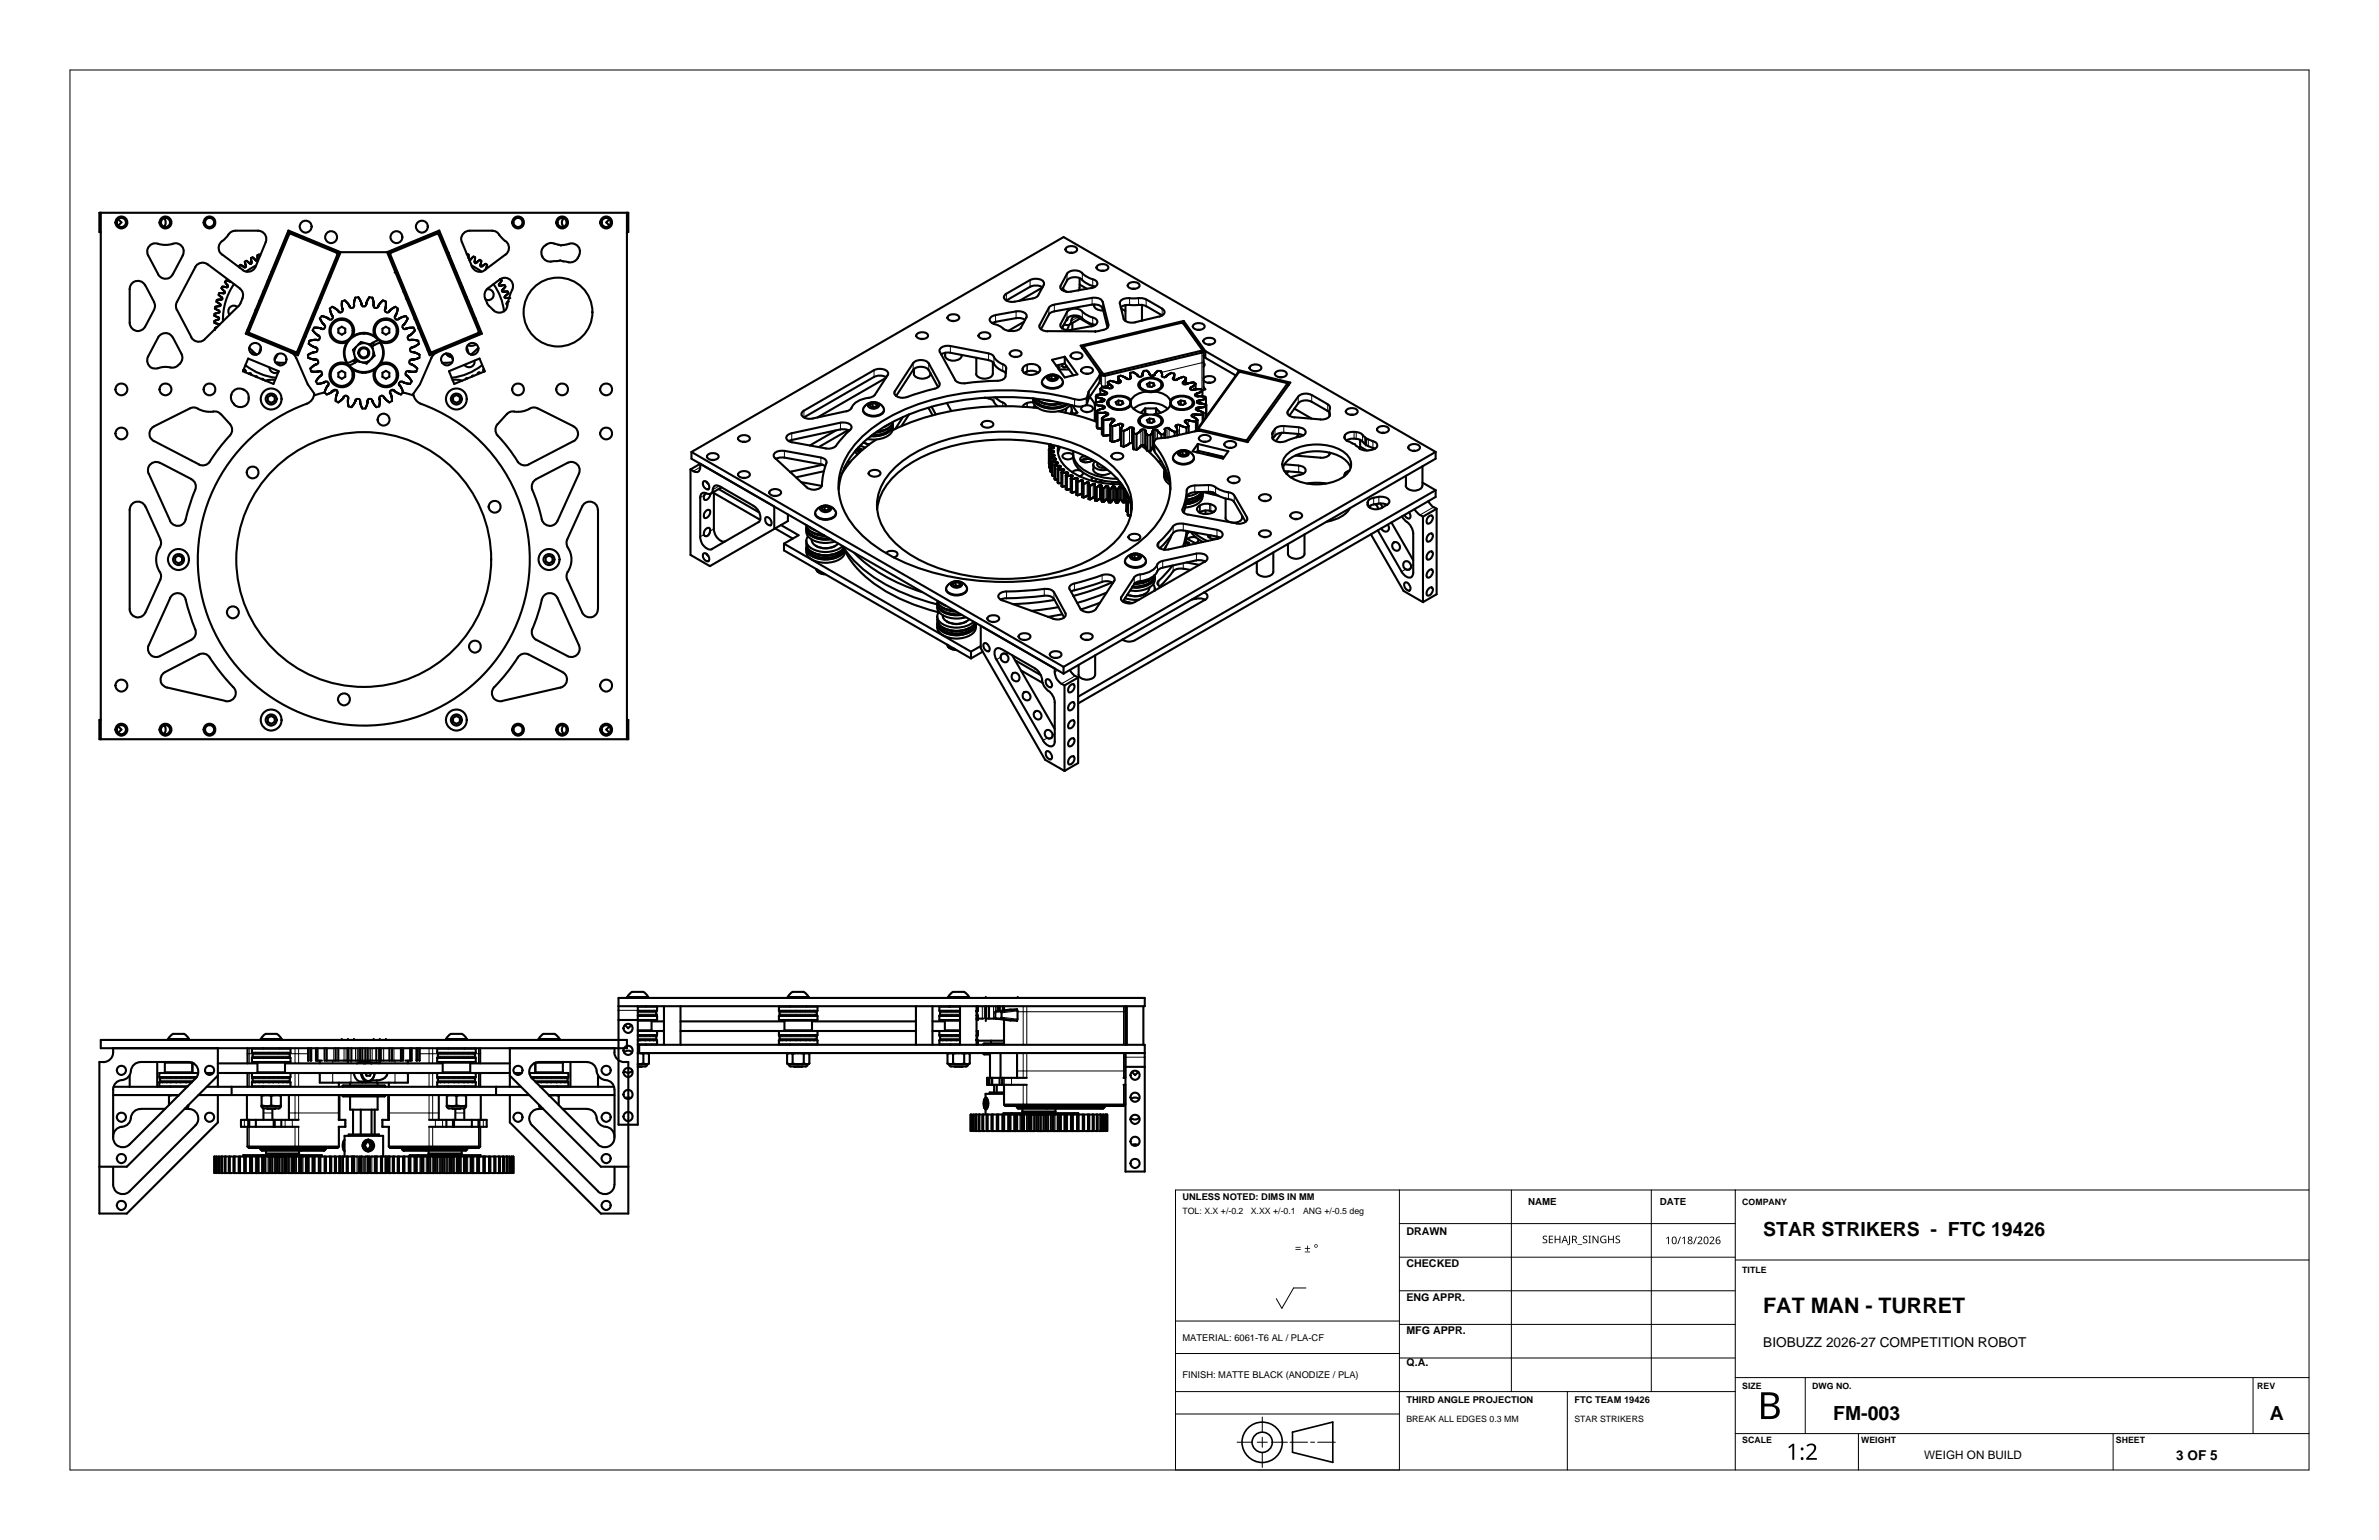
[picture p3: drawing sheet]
<svg xmlns="http://www.w3.org/2000/svg" width="432mm" height="279mm" viewBox="0 0 432 279" stroke-linecap="round" stroke-linejoin="round" font-family="sans-serif">
<defs><g id="words">
<text font-size="3.9" x="320" y="238.3">FAT MAN - TURRET</text>
<g font-size="3.5">
<text x="320" y="224.3">STAR STRIKERS - FTC 19426</text>
<text x="332.7" y="257.6">FM-003</text>
<text x="412" y="257.6">A</text>
</g>
<g font-size="2.5">
<text x="320" y="244.3">BIOBUZZ 2026-27 COMPETITION ROBOT</text>
<text x="395" y="264.9">3 OF 5</text>
</g>
<text font-size="2.1" x="349.2" y="264.7">WEIGH ON BUILD</text>
<g font-size="1.9">
<text x="255.3" y="224">DRAWN</text>
<text x="255.3" y="229.9">CHECKED</text>
<text x="255.3" y="236">ENG APPR.</text>
<text x="255.3" y="242.1">MFG APPR.</text>
<text x="255.3" y="247.9">Q.A.</text>
</g>
<g font-size="1.8">
<text x="277.4" y="218.7">NAME</text>
<text x="301.2" y="218.7">DATE</text>
</g>
<g font-size="1.7">
<text x="214.6" y="217.7">UNLESS NOTED: DIMS IN MM</text>
<text x="214.6" y="243.3">MATERIAL: 6061-T6 AL / PLA-CF</text>
<text x="214.6" y="249.9">FINISH: MATTE BLACK (ANODIZE / PLA)</text>
<text x="255.3" y="254.5">THIRD ANGLE PROJECTION</text>
<text x="285.8" y="254.5">FTC TEAM 19426</text>
</g>
<g font-size="1.6">
<text x="214.6" y="220.2">TOL: X.X +/-0.2</text>
<text x="227" y="220.2">X.XX +/-0.1</text>
<text x="236.5" y="220.2">ANG +/-0.5 deg</text>
<text x="316.2" y="218.7">COMPANY</text>
<text x="316.2" y="230.9">TITLE</text>
<text x="316.2" y="252">SIZE</text>
<text x="328.9" y="252">DWG NO.</text>
<text x="409.7" y="252">REV</text>
<text x="255.3" y="258.1">BREAK ALL EDGES 0.3 MM</text>
<text x="285.8" y="258.1">STAR STRIKERS</text>
<text x="316.2" y="261.9">SCALE</text>
<text x="337.8" y="261.9">WEIGHT</text>
<text x="384" y="261.9">SHEET</text>
</g>
</g></defs>
<g fill="none" stroke="#000" stroke-width=".38">
<path d="M18.3 38.6v95.5M21.5 39.8l.5 .6-.5 .5M29.7 39.6a1.03 1.03 0 0 1 0 1.5M102.3 39.6a1.03 1.03 0 0 0 0 1.5M110.6 39.8l-.6 .6 .6 .5M113.8 38.6v95.5M18.3 42.1h-.3v-3.5h96v3.5h-.2M23.5 52.5v6a1.48 1.48 0 0 0 1.2 1.5 1.48 1.48 0 0 0 1.6-.7M26.3 51.8a1.48 1.48 0 0 0-1.7-.8 1.48 1.48 0 0 0-1.1 1.5M26.4 51.8l1.5 3a1.33 1.33 0 0 1 0 1.4M26.9 46.4a1.51 1.51 0 0 1 .2-1.7 1.51 1.51 0 0 1 1.6-.5l1.1 .2 1.6-.2a1.47 1.47 0 0 1 1.6 .5 1.47 1.47 0 0 1 .1 1.7M26.9 46.3l1.8 3.5a1.47 1.47 0 0 0 2.6 0"/>
<path d="M28 56.2l-1.6 3M32.1 54.8a1.6 1.6 0 0 0 0 1.4M32.1 56.2l2.7 5M33.2 46.3l-1.8 3.5M38.9 58.3v.3l.9 .3M38.9 57.3l.8 .3M38.9 57v.3M39 59.6v.3M39 56l.8 .4M39 55.7v.3M39.3 54.7l.7 .5M39.3 54.4l-.1 .3"/>
<path d="M39.4 59.3l-.4 .2M39.7 57.6a.33 .33 0 0 1-.4 .5l-.4 .2M39.7 53.5l.6 .5M39.7 56.7l-.8 .3M39.8 56.4v.2l-.1 .2M39.8 53.2l-.1 .3M39.8 53.2h.8M40 55.2a.33 .33 0 0 1-.5 .4l-.4 .1M40.2 52.3l.6 .6M40.2 54.4h-.8M40.3 54h.1M40.3 46.2l3.8 2.8"/>
<path d="M40.3 52l-.1 .3M40.3 54v.3l-.1 .1M40.8 52.9v.2l-.2 .2M40.8 51.1l.3 .5a.32 .32 0 0 1 .2 .3 .32 .32 0 0 1-.2 .3l-.8-.2M41 50.9l-.2 .3M41 50.9l.8 .2M41.8 51.1h.1M42.5 51.6a11.3 11.3 0 0 0-2 6.7M42.7 41.9a2.24 2.24 0 0 0-1.7 1.3l-.3 .3a1.61 1.61 0 0 0-.4 2.7M42.7 41.9h4.2M43.1 55.7a1.01 1.01 0 0 0-1.4 .1 1.01 1.01 0 0 0 0 1.3M43.3 55.5l-6.2 6.1a1.55 1.55 0 0 1-2.4-.4"/>
<path d="M43.4 48.2l.1 .3M43.5 52.4a1.39 1.39 0 0 1 .5 1.7M43.5 52.3l-5.8-4.3a1.5 1.5 0 0 0-2.3 .5l-3.3 6.3M43.6 48l-.2 .3M43.6 48l.5 .3a.28 .28 0 0 0 .3 .2 .28 .28 0 0 0 .2-.2M43.6 55l-.3 .5M44 54.1l-.3 .9M44.4 47.5l.3 .8M44.7 47.3l-.3 .2M44.7 47.3l.7 .5M44.9 59.9l.1 .6 .2 .2M45.4 58.7l.2-.1z"/>
<path d="M45.7 57.8h.1M45.8 46.7l-.2 .1v.5a.31 .31 0 0 1 0 .4 .31 .31 0 0 1-.3 .1M45.8 46.7l.4 .3a.33 .33 0 0 0 .6 .2M45.9 57.7h-.1M46.4 56.2h.1l-.1 .1M46.5 48.2l-1.8 1.1M46.7 46.3l.1 .8M46.8 41.9a1.5 1.5 0 0 1 1.4 2l-1.8 4.5a1.47 1.47 0 0 1-2.3 .6M47 54.7l.1 .1M47 46.2l-.3 .1M47 46.2l.2 .2M47.2 46.4h.1"/>
<path d="M47.8 52.7l.1 .3M48.7 50.9l-.1 .1M49 50.2h-.1M49.2 49.3l.2 .1M50.9 45.4v.2M50.9 45.6h.1M52.2 42.5l.4-.3h.3l8.3 3.4M52.3 41.8l9.5 4-7.7 18.7-9.5-4zM52.5 42.6l-7.3 17.5M52.5 41.9l-7.8 18.7M52.7 42.4l-.2 .2M52.8 42.4l8.3 3.5"/>
<path d="M56 59.4h.1l-.1 .1M56.7 57.9h.1M56.8 59.9v.1M56.8 60l.9 .8M56.8 57.9h-.2M57 59.5l-.3 .4M57 59.4l1.1 .1M57.1 57l-.1 .1M57.2 57h-.2M57.6 55.7v.2M57.9 54.9l.1 .1M58 57.8l.4-.5 1.2 .5"/>
<path d="M58.1 57.8h.1M58.1 57.8l.6 1M58.1 59.5v.1M58.1 59.6h.2M58.3 54v.1M58.3 59.6h.1M58.4 59.6h.1M58.7 58.8h.1M58.7 58.8l.1 .1M58.8 58.9h.1M58.8 58.9l.1 .1M58.9 59a.41 .41 0 0 1 0 .5 .41 .41 0 0 1-.5 .1"/>
<path d="M59.6 57.8h.1M59.7 57.8v.1M59.7 57.9h.1M59.9 50.2h.1M59.9 56l.3 1.1M60.2 57.1h.1M60.2 57.1l.1 .1M60.3 57.2h.1M60.3 55.7l-.4 .3M60.3 57.3h.1M60.3 55.7l1 .7M60.3 57.3l.1 .1"/>
<path d="M60.4 57.4a.41 .41 0 0 1-.2 .5 .41 .41 0 0 1-.5 0M61.1 45.9l.1 .3M61.2 45.6l.3 .4-.1 .3M61.2 46.2l-7.4 17.7-8.5-3.5M61.3 56.4h.1M61.4 56.4h.1M61.4 56.5h.1M61.4 59.6l.6-.3 .7 .3v.8l-.7 .3-.6-.3zM61.7 45.7l-7.7 18.7M62.1 55.9h.1M62.1 55.9v.1M62.1 56h.1"/>
<path d="M62.2 56v.1M62.2 56.1h.1M62.2 56.1v.1M62.2 56.2a.42 .42 0 0 1-.3 .5 .42 .42 0 0 1-.5-.2M62.5 54.5l-.4 .2v1.2M62.6 54.5h.1M62.6 54.5l.8 1M63.4 55.5h.1M63.4 55.5v.1M63.4 55.6h.1M63.4 55.6l.1 .1M64.2 55.2v.1"/>
<path d="M64.2 55.2h.1M64.2 55.3h.1M64.3 55.3h.1M64.3 55.4h.1M64.3 55.4v.1M64.3 55.5l-.2 .3h-.5l-.1-.1M64.5 54l-.3 1.2M65 53.9l-.5 .1M65 53.9l.6 1.2M65.6 55.1h.1M65.6 55.1v.1M65.6 55.2h.1"/>
<path d="M65.6 55.2a.41 .41 0 0 0 .4 .4 .41 .41 0 0 0 .4-.3M66.5 55.2v.1M66.5 55.2h.1M66.5 55.1v.1M66.5 55.1h.1M66.5 55v.1M67 53.9l.6 .1 .2 1.2M67 54l-.5 1M67 53.9v.1M67.8 55.5l.2 .3 .4 .1 .2-.2M67.8 55.4v.1M67.8 55.4h.1"/>
<path d="M67.8 55.3h.1M67.8 55.2h.1M67.8 55.2v.1M68.6 55.6v.1M68.6 55.6h.1M68.7 55.5l-.1 .1M69.4 59.6l.6-.3 .7 .3v.8l-.7 .3-.6-.3zM69.5 54.5l.5 .2M69.5 54.5l-.8 1M69.8 56.2a.48 .48 0 0 0 .8 .4M69.9 56.1v.1M69.9 56.1h.1"/>
<path d="M69.9 56v.1M70 55.9l-.1 .1M70 55.9h.1M70 54.7v1.2M70.3 45.8l9.4-4 7.8 18.7-9.5 4zM70.3 45.8h-8.5M70.4 45.7l7.7 18.7M70.6 56.5v.1M70.7 56.5h-.1M70.7 56.5h.1M70.7 56.4v.1M70.7 56.4h.1"/>
<path d="M71.7 57.4a.43 .43 0 0 0 .1 .5 .43 .43 0 0 0 .6 0M71.7 55.7l-1 .7M71.8 55.7l.4 .3M71.8 57.3l-.1 .1M71.8 57.3h.1M71.8 55.7h-.1M71.8 49.2l-.2 .2M72.2 56l-.4 1.2M72.2 56h.1M72.4 57.9h.1M72.4 57.8v.1M72.4 57.8h.1"/>
<path d="M72.5 57.8h-.1M72.5 57.8h.1M73.2 59a.45 .45 0 0 0 0 .5 .45 .45 0 0 0 .4 .2M73.2 58.9v.1M73.2 58.9h.1M73.3 58.9h-.1M73.3 58.9h.1M73.3 52.8l-.1 .2M73.4 58.8h-.1M73.4 58.8h.1M73.6 57.3l-1.1 .5M73.7 57.4l.3 .4"/>
<path d="M73.7 57.3h-.1M73.7 59.6l-.1 .1M73.7 59.6h.1M73.8 54l-.1 .2M73.9 59.6h-.1M73.9 59.6h.1M74 57.8l-.6 1M74 57.8h.1M75.1 59.5l.2 .4-.7 .8M75.1 59.4l-1.2 .2M75.2 57.9h.2M75.3 57.9h.1"/>
<path d="M75.9 59.6l.1-.1zM79.3 42.4l.3 .2M79.3 42.4l-8.3 3.5-.2 .3 7.3 17.5 .3 .2M79.6 41.9l7.8 18.7M79.6 42.6l7.3 17.5M79.8 42.5l-.1-.2-.5-.1-8.3 3.4-.3 .4v.3M81.4 45.8l.1 .4M81.4 46.3l.2 .1M82.1 48h.2M82.8 49.4v.2M83 50.2h.1M83.7 51.4l-.1 .1"/>
<path d="M83.8 52.2h.2M83.8 43.9l1.9 4.5a1.5 1.5 0 0 0 2.3 .6l3.8-2.8M84.7 53.8l-.1 .1M84.7 46.1l.3 .1M84.7 53.9l-.1 .1M84.7 46.1h.1M85 54.6l-.1 .1M85 46.2v.6M85 54.7v.1M85.2 47.2l.7-.6h.2l.1 .1-.1 .8M85.2 41.9a1.51 1.51 0 0 0-1.4 2M85.2 41.9h4.1"/>
<path d="M85.5 56.2l.1-.1-.1 .1M85.6 48.2l1.8 1.1M86.1 57.8h.2M87.1 47.2l.2 .1M87.1 47.1l-.6 .5a.21 .21 0 0 1-.2 .1 .21 .21 0 0 1-.2-.2M87.4 47.3l-.1 .5a.32 .32 0 0 0 .2 .5M88.1 54.1l.3 .9M88.1 48.9h.1M88.3 52.5a1 1 0 0 1 1.3 1.1 1 1 0 0 1-1.5 .8M88.4 55l.3 .5M88.4 48l-.2-.1-.7 .4M88.4 48l-.2 .8"/>
<path d="M88.5 52.4a1.48 1.48 0 0 0-.4 1.7M89.3 41.9a1.64 1.64 0 0 1 1.5 1l.6 .6a1.64 1.64 0 0 1 .4 2.7M89.6 51.6l.8 1.3 .6 1.3 .5 2.3M90.7 50.7a1.55 1.55 0 0 1 2.1 .2 1.55 1.55 0 0 1 0 2.1l-.6 1.9a1.55 1.55 0 0 1-.8 1.6 1.55 1.55 0 0 1-1.8-.2l-.8-.8M90.7 50.7l-2.2 1.6M90.8 50.6l.3 .3-.3 .4a.33 .33 0 0 0-.2 .3 .33 .33 0 0 0 .2 .3M91.6 51.7l.1 .3M91.6 51.7l-.8 .2M91.7 53.8a.26 .26 0 0 0 0 .2 .26 .26 0 0 0 .3 .1h.6M91.7 52l-.5 .6a.2 .2 0 0 0-.1 .2 .2 .2 0 0 0 .2 .2M92 54.9l-.1 .3h.2M92.2 52.9l.1 .3"/>
<path d="M92.2 52.9h-.9M92.3 53.2l-.6 .5M92.3 54.7l-.3 .2M98.4 46.6a1.73 1.73 0 0 0 2.2 .8h.3a6.5 6.5 0 0 1 2.7 .2 1.54 1.54 0 0 0 1.3-.8M98.8 44.6a1.51 1.51 0 0 0-.3 2M99.1 44.4a2.08 2.08 0 0 1 2.2 0l.5 .1 .9-.1a1.73 1.73 0 0 1 2.6 1.1l-.2 .9M99.2 44.4l-.3 .2M105.1 46.4l-.2 .4M172.1 57.4a1.52 1.52 0 0 1 1.9 0l.1 .3a1.28 1.28 0 0 1-2.1 0zM172.8 58.3h.4M182.6 53.3a.68 .68 0 0 0-.4 .7 .68 .68 0 0 0 .6 .6l1.3 .1M182.7 53.3l4.2-2.5a2.18 2.18 0 0 1 2.5 .4l.1 .5-1.1 1.9-.3 .3-3.9 .8"/>
<path d="M184.4 57.7h.8l.9 .3M184.4 57.7l-3.9 .7-.5 .2M185.3 59.4a1.68 1.68 0 0 1-1.4 .7M185.9 58.4l-2.9 1.6M186.3 57.6a.82 .82 0 0 0-1-1.1h-.9l-3.7 .7a.91 .91 0 0 0-1 1 4 4 0 0 0 1.9 1l.8 .6 1 .3M186.3 57.6l-1 1.8M186.9 52.1a2.28 2.28 0 0 1 2.3 .1M187 52l-4.3 2.5M188.7 59a.88 .88 0 0 0 1 1l.4 .1M189.2 52.2l-4.2 2.4M190.4 57.1l-1.5 2.6M190.4 55.8l-1.7 3.2"/>
<path d="M192.5 51.9a.86 .86 0 0 0 1 1h.9M192.5 58.8a.86 .86 0 0 0 1 1.1h.9M192.9 59.3l-.1 .3M193 52.2l.2 .4 .4 .4M193.2 58.8l-.2 .3M193.5 45a1.55 1.55 0 0 1 1.9 0l.1 .3a1.2 1.2 0 0 1-2.1 0zM193.6 50.9a2.04 2.04 0 0 1 3.1 .2l.7 .4 1.3 .5M193.6 49.7a2.04 2.04 0 0 1 3.1 .1l1.2 .7a1.48 1.48 0 0 1 1.3 .9 1.17 1.17 0 0 1-1.1 .9M193.6 57.9a2.04 2.04 0 0 1 3.1 .1l.7 .5 1.3 .5M193.6 56.6a2.04 2.04 0 0 1 3.1 .2l1.2 .6a1.47 1.47 0 0 1 1.3 1 1.17 1.17 0 0 1-1.1 .8M193.7 57.8l-.9 1.7M193.7 50.9l-.9 1.7"/>
<path d="M193.7 49.7l-1.2 2.1M193.7 56.6l-1.2 2.2M193.8 57.7l-.1 .3-.2 .2M194 59l-.1 .4-.3 .5M194.3 45.9h.3M194.6 58.6v1.2M195.7 57.6a.73 .73 0 0 0-.9-.1 .73 .73 0 0 0-.4 .8 .8 .8 0 0 1-.4 .7 .8 .8 0 0 1-.9-.2M195.7 57.6l2.6 1.5M195.9 52.2l-.2 .5M196 50.4v1.8M196 51.6l1.3 .8M196 57.8l-1.9 1.1"/>
<path d="M198.1 52.2l-3.7 .7M198.1 59.2l-3.7 .6M198.6 55.5a1.58 1.58 0 0 0 1.6 .8M198.6 52v.1M198.6 55.2v.3M199.1 48.3a1.51 1.51 0 0 1 2 0l.1 .3a1.28 1.28 0 0 1-2.2 0zM199.9 49.1h.4M200.1 56a1.55 1.55 0 0 0-1.9-.7l-6.8 1.2-.7 .2-.3 .4M200.1 54.8a1.58 1.58 0 0 0-1.9-.8l-7.2 1.4-.6 .4M200.2 56l.8 3.5M200.2 54.7l1 4.2M201.2 58.9v.1a.91 .91 0 0 1-.9 .9l-1.5 .3"/>
<path d="M203.3 55.1l.6 2.7M203.5 56l.8 .4M204.3 55.4v2.8M204.8 51.6a1.5 1.5 0 0 1 2 0v.2a1.28 1.28 0 0 1-2.1 0zM205.6 52.4h.3M207.3 58.2h.1M207.3 55.3v2.9M208 55.6l-.7-.3-1.6 .1a3.2 3.2 0 0 0-2.3 .4M208 54.4l-.7-.3h-1.6a3.5 3.5 0 0 0-2.2 .3l-.3 .7M208 55.5l2.9 1.7M208 54.3l2.9 1.7M210.5 57.4l-4.5 1.1a2.02 2.02 0 0 1-2.1-.7"/>
<path d="M210.9 56a.66 .66 0 0 1 .5 .7 .66 .66 0 0 1-.6 .6l-.4 .1M214.4 58.6l.3 .1M214.4 58.6l-17.5 4.2M214.7 58.6l.2 .1M214.7 58.6l3.5 4.9-.2 .2M214.8 58.7l3.6 4.9v.2l-.3 .2M214.8 58.2v.5M214.8 58.2l-18.7 4.5 3.4 4.7M214.8 58.2l4 5.5M216.6 59a1.59 1.59 0 0 1 2 0l.1 .2a1.23 1.23 0 0 1-2.2 0zM217.4 59.9h.3M26.9 64.7a1.55 1.55 0 0 0 .3 1.9 1.55 1.55 0 0 0 1.9 .1l1.4-.1a1.78 1.78 0 0 0 1.8-.3"/>
<path d="M27.9 77.4a1.5 1.5 0 0 0 0 2.7M31.3 61.2a1.49 1.49 0 0 0-2.6 0l-1.8 3.5M31.4 61.2l1.5 3a1.48 1.48 0 0 1-.3 1.8M32.7 66l-.4 .3M34.5 74.1a1.7 1.7 0 0 1 1.9 .3l.9 .2 .9 .1a1.76 1.76 0 0 1 1.8 .4l1.8 1.9a1.72 1.72 0 0 1-.6 2.5l-2.3 3a4.1 4.1 0 0 1-1.5 1.8l-.9 .1-.4-.1-8.1-4.3M34.5 74.1l-6.5 3.2M44 70.6a1.58 1.58 0 0 0-1.9 .8 1.58 1.58 0 0 0 .4 2M44 70.6l.2 .1M44.2 67.1h.1M44.2 70.7a1.68 1.68 0 0 1 .9 1.7 1.68 1.68 0 0 1-1.3 1.5l-.9-.2-.4-.3M44.2 67.1h.3v.2M44.3 67.1h-.1"/>
<path d="M44.5 66.3a11 11 0 0 0 5.6 2.2M44.6 67.3l-.1 .2M45 65.1l5.6 2.2-1 2.4-5.5-2.3zM45.2 60.1l.1 .4M45.2 67.8h.1M45.2 63.2l1.4 1.1M45.2 60.7l8.3 3.4M45.3 67.8h.2l.1 .2M45.3 67.7l-.1 .1M45.6 68h.1M45.8 63.6v.7M46.4 68.3h.2l.1 .2"/>
<path d="M47.3 63l-.3 1.1M47.5 68.8l.2-.1 .1 .2M47.7 61.7v.1M47.8 68.9h.1M48.6 72l.6-.3 .7 .3v.7l-.7 .4-.6-.4zM48.9 66.7a1.01 1.01 0 0 0 .6 .9 1.01 1.01 0 0 0 1-.2M49.9 69l-1-.1-.8 .2M50 65.7l1.8 .1M50.3 65.8l.5 .5M50.4 64.2l-.5 1.1M51.1 63.1l-.1 .1M52.7 63.9a1.76 1.76 0 0 1 1.1 1.1"/>
<path d="M53.8 64.9l2.1 4.8 1.1 1.7M54.2 63.8l-.2 .2-.5 .1M54.7 62.7v.2M55.4 60.9l.1 .1M55.9 64.4v.5M56 64.9l1.1 .3M56 62.4l1.1 .6M57 63.9l-1.1 .5M57 71.4a2.04 2.04 0 0 1-1.3 1.8 30.1 30.1 0 0 0-13.8 46.3 30.1 30.1 0 0 0 48.3 0 30.1 30.1 0 0 0-13.9-46.3 2.2 2.2 0 0 1-1.3-1.8M57.1 63.9h-.1M57.1 65.2h.1M57.1 63h.1"/>
<path d="M57.1 63.9h.1M57.2 63.9h-.1M57.2 63.9h.1M57.2 65.2h.1M57.2 63h.1M57.3 65.2h-.1M57.3 65.2h.1M57.3 63h.1M57.3 61.7h.1M57.3 61.7l-1.2 .1-.1 .6M57.3 69.2l.3 .5M57.3 66.1l-1 .8 .2 .5h1.2"/>
<path d="M57.4 63.1a.41 .41 0 0 1 .2 .4 .41 .41 0 0 1-.4 .4M57.4 66.1h-.1M57.4 65.2a.46 .46 0 0 1 .3 .4 .46 .46 0 0 1-.2 .5M57.4 65.2h-.1M57.4 61.7h.1M57.4 66.1h.1M57.5 61.7h.1M57.5 66.1h.1M57.6 66l-.1 .1M57.7 67.4h.1M57.7 60.8h.1M57.7 60.8v.1"/>
<path d="M57.8 60.9h.1M57.8 67.4h-.1M57.8 67.4h.1M57.9 60.9a.42 .42 0 0 1 .1 .5 .42 .42 0 0 1-.5 .3M57.9 67.4h.1M58 67.4a.46 .46 0 0 1 .4 .2 .46 .46 0 0 1-.1 .5M58 67.3l-.1 .1M58 68.3l-.7 .9M58.1 68.3h-.1M58.2 68.2l-.1 .1M58.2 68.1v.1M58.3 68.1h-.1"/>
<path d="M58.3 68.1h.1M58.9 71.2l-1.9 .6M58.9 71.2l.4 .4M58.9 69.3l-1.3 .4M58.9 69.3h.1M59 69.3h-.1M59 69.3h.1M59.1 69.3a.43 .43 0 0 1 .5 .1 .43 .43 0 0 1-.1 .5M59.1 69.2l-.1 .1M59.3 70.2l-.4 1M59.4 70.1l-.1 .1M59.5 70l-.1 .1"/>
<path d="M59.5 70h.1M59.5 69.9v.1M59.5 69.9h.1M60.4 71l-1.1 .6M60.4 71h.1M60.5 70.9l-.1 .1M60.5 70.9h.1M60.6 70.8a.45 .45 0 0 1 .5 0 .45 .45 0 0 1 .2 .5M60.6 70.8l-.1 .1M61.1 70.8l-.9 .2M61.2 71.4l-.3 1.3M61.2 71.4h.1"/>
<path d="M61.3 71.3l-.1 .1M61.4 67.6l.6-.3 .7 .3v.8l-.7 .3-.6-.3zM62.3 72.2l-.9 .8-.5-.2M62.3 72.2h.1M62.4 72.1l-.1 .1M62.4 72.1h.1M62.4 72v.1M62.4 72h.1M62.4 72a.44 .44 0 0 1 .5-.2 .44 .44 0 0 1 .3 .5M62.4 71.9v.1M63 66l1.1 1.1M63 62.1a3.6 3.6 0 0 0 0 3.9"/>
<path d="M63 66a2.25 2.25 0 0 0-3.2 1.7 2.25 2.25 0 0 0 2.6 2.6 2.25 2.25 0 0 0 1.7-3.2M63 65.9h-.1M63.2 72.5l.1 1.2 .5 .2M63.2 72.4v.1M63.2 72.4h.1M63.2 72.3h.1M63.2 72.2v.1M64.1 61l-.6 .4-.5 .7M64.1 67.1a3.7 3.7 0 0 0 3.9 0M64.1 61a3.5 3.5 0 0 1 3.9 0M64.1 61a2.25 2.25 0 0 0-1.7-3.2 2.25 2.25 0 0 0-2.6 2.6 2.25 2.25 0 0 0 3.2 1.7M64.1 63.5h.1"/>
<path d="M64.1 63.5l.4 1.6M64.1 65.4l.4 .4M64.3 63.8v.4M64.4 64.7l.7 .9M64.4 65.2l.4 .4M64.4 63.3l-.2 .7M64.5 72.8l-.7 1.1M64.5 65.2l-1.5 .7M64.5 72.8h.1M64.5 72.7v.1M64.5 72.7h.1M64.5 72.7a.44 .44 0 0 1 .5-.3 .44 .44 0 0 1 .4 .3"/>
<path d="M64.6 63l-.2 .3M64.8 65.5l1.7 .4M64.9 65.4l.4 .3M65.3 62.4l-.3 .2M65.4 72.8h.1M65.4 72.8v.1M65.4 72.9h.1M65.4 72.9l.4 1.2M65.4 72.7v.1M65.5 62.1l-1.4 1.3M65.5 62.1h-.1M65.6 62.1l1.6 .4 1.5-.8a3.5 3.5 0 0 0-4.8-.5 3.5 3.5 0 0 0-.9 4.7"/>
<path d="M65.7 60.4l.3 .1 .3-.1M65.7 74.1h.6M65.8 74.1h.1M65.8 65.8h.4M66 67.5l-.1 .1M66 67.5l-.3 .1M66 67.5l.3 .1M66.2 60.4l-.2 .1M66.2 62.3l-1.1 .1M66.5 66h.1M66.7 72.7v.1M66.7 62.4l.4 .2"/>
<path d="M66.7 72.9l-.4 1.2M66.7 72.9h.1M66.7 72.8v.1M66.7 72.8h.1M66.9 65.6l-.7 .2M67 62.4l.6 .9M67.1 65.4l-.4 .3M67.3 62.4l.3 .4M67.5 72.6a.46 .46 0 0 0-.4-.2 .46 .46 0 0 0-.4 .3M67.5 72.6l.1 .1M67.6 72.7h.1M67.6 72.8h.1"/>
<path d="M67.6 64.8l-.2 .3M67.6 72.8l.7 1.1 .5-.2M67.6 62.2l.4 .4M67.8 63.8v.5M67.9 64l-.3 .7M67.9 64.5v.1M68 64.6l-1.4 1.3M68 61l.6 .4 .4 .7M68 61a2.26 2.26 0 0 1 1.7-3.2 2.26 2.26 0 0 1 2.6 2.6 2.26 2.26 0 0 1-3.3 1.7M68.9 72.2v.1M68.9 72.3h.1M68.9 72.4h.1"/>
<path d="M68.9 72.4v.1M68.9 72.5l-.1 1.2M69 62.2a3.5 3.5 0 0 1-.9 4.6 3.5 3.5 0 0 1-4.7-.5l1.4-.8M69 62.2l-.8 .2-.6 .5 .4 1.6M69 66l-1 1.1M69 62.1a3.5 3.5 0 0 1 0 3.9M69 66a2.25 2.25 0 0 1 3.2 1.7 2.25 2.25 0 0 1-2.5 2.6 2.25 2.25 0 0 1-1.7-3.2M69.1 62.1l-.1 .1M69.4 67.6l.6-.3 .7 .3v.8l-.7 .3-.6-.3zM69.6 72a.44 .44 0 0 0-.5-.1 .44 .44 0 0 0-.3 .4M69.6 71.9l.1 .1M69.7 72h.1"/>
<path d="M69.7 72v.1M69.7 72.1h.1M69.7 72.1l1 .9M70.8 71.3l.1 .1M70.9 71.4h.1M70.9 71.4l.2 .6M71 70.8l.7 .1M71.1 72h.1M71.1 72l.1 .7M71.1 72.8l-.4 .2M71.5 70.8a.46 .46 0 0 0-.5 .1 .46 .46 0 0 0-.2 .4M71.5 70.8l.1 .1"/>
<path d="M71.6 70.9h.1M71.6 70.9v.1M71.6 71h.1M71.7 71h.1M71.7 71l1.1 .6M72.6 69.9h.1M72.6 69.9v.1M72.6 70h.1M72.6 70l.1 .1M72.7 70.1l.5 1.1-.4 .4M73 69.3a.41 .41 0 0 0-.5 .1 .41 .41 0 0 0 .1 .5M73 69.2l.1 .1"/>
<path d="M73 71.2l2.1 .6M73.1 69.3h.1M73.2 69.3h.1M73.2 69.3v.1M73.2 69.4l1.2 .3M73.7 68.1h.1M73.8 68.1h.1M73.8 68.1l.1 .1M73.9 68.2h.1M73.9 68.2l.8 1-.3 .5M74.2 60.9l-.2 .4 .1 .3 .3 .1M74.2 67.4a.46 .46 0 0 0-.6 .1 .46 .46 0 0 0 .1 .6"/>
<path d="M74.2 67.4h.1M74.3 67.4h.1M74.3 60.9h-.1M74.3 60.9h.1M74.4 67.4h.1M74.4 60.8l-.1 .1M74.4 60.8h.1M74.5 66l.1 .1M74.5 60.7l-.1 .1M74.5 61.7h-.1M74.5 61.7h.1M74.6 60.7h-.1"/>
<path d="M74.6 61.7h.1M74.6 66.1h.1M74.6 65.2a.49 .49 0 0 0-.1 .9M74.7 61.7h-.1M74.7 66.1h.1M74.7 65.2h.1M74.7 63.1a.42 .42 0 0 0-.2 .4 .42 .42 0 0 0 .4 .4M74.7 66.1l1 .8-.1 .5M74.7 61.7h.1M74.8 61.7h-.1M74.8 61.7l1.1 .1M74.8 65.2h.1"/>
<path d="M74.8 63h-.1M74.8 63h.1M74.9 63.9h.1M74.9 63h-.1M74.9 65.2h-.1M74.9 63h.1M74.9 65.2h.1M75 63.9h.1M75 63.9l1.2 .5-.1 .5M75.6 67.4h-1.2M75.6 67.4h.1M75.9 61.8h.1"/>
<path d="M75.9 61.8l.1 .6M76 62.4l-1.1 .6M76.1 64.9l-1.2 .3M76.1 64.9h.1M76.6 60.8l-.1 .1M76.7 61l-.1 .1M77 61.7l-.1 .1M77.6 63.5h.1M77.9 64.2h.1M78.3 64.9l-2.1 4.8-1.2 1.7M79.3 63.9a2 2 0 0 0-1 1.1M81 64.1a1.1 1.1 0 0 0 .9 .6"/>
<path d="M81 63.1l.1 .1M81.5 67.3l5.5-2.2 1 2.3-5.6 2.3zM81.6 64.2l.6 1.1M82.1 65.7l-1.9 .1M82.1 69l1.1-.1 .7 .2M82.2 72l.7-.3 .6 .3v.7l-.6 .4-.7-.4zM84.4 61.7v.1M84.7 63l.4 1.1M84.8 68.7h-.2l-.1 .1M86 68.2h-.3l-.1 .2M86.1 65.4a1.01 1.01 0 0 1-.6 1.2 1.01 1.01 0 0 1-1.2-.4M86.4 62.5a1.87 1.87 0 0 1-1.5 .2"/>
<path d="M86.7 67.8l.1 .1M86.8 63.1l-1.4 1.2M86.8 60.7l-8.3 3.4-.5-.1-.1-.2M86.9 60.1l-.2 .4-8.3 3.4M87 67.6h-.2l-.1 .2M87.1 67.6l.1 .1M87.1 60v.3l-.3 .4M87.5 66.3a10.7 10.7 0 0 1-5.5 2.2M87.7 67.1l.2 .3M87.8 67l-.1 .1M90.3 77a1.75 1.75 0 0 0 .5 2.5l2.4 3a3.7 3.7 0 0 0 1.5 1.8l.8 .1 .4-.1M97.5 74.1a1.67 1.67 0 0 0-1.8 .3l-.9 .2-1 .1a1.8 1.8 0 0 0-1.8 .4l-1.7 1.9"/>
<path d="M97.6 74.1l6.5 3.2M104.1 77.4a1.49 1.49 0 0 1 .8 1.3 1.49 1.49 0 0 1-.8 1.4M134 79.3a1.5 1.5 0 0 1 2 0l.1 .3a1.28 1.28 0 0 1-2.2 0zM143.7 79.8l-.5 .3M143.7 78.6a.89 .89 0 0 0-.9 1.1l.5 .4 .5 .2M145.9 74.5a.68 .68 0 0 0-.4 .7 .68 .68 0 0 0 .6 .6l.8 .2 .6-.1M151.7 78.1l-4.7 2.7M152.5 77.9h.9l.7 .2M152.5 76.7h.5a1.33 1.33 0 0 1 1.6 .8 1.27 1.27 0 0 1-.8 .9l-1.3 1.5a2.87 2.87 0 0 1-1.3 1.4l-1.3 .1-6.1-1.2M152.5 76.7l-8.8 1.9M152.5 77.9l-8.8 1.9M153.6 74.6l-6.1 1.3"/>
<path d="M154 78l-5.4 3.1M156.7 74.3a.95 .95 0 0 0 .7 1 2.57 2.57 0 0 0 3-.5l.1-.5M156.8 74l-.1 .1a.91 .91 0 0 0 .7 1.1 2.57 2.57 0 0 0 3-.5v-.4l-.1-.3M157.6 73.3a1.24 1.24 0 0 1 2 .3 1.17 1.17 0 0 1-2.1 0zM158.4 73.2v.6M158.4 73.8l.5 .1M158.4 73.2l.7 .1M158.4 73.8l-.2 .1M158.4 73.2l-.5 .2 .2 .5 .6 .1 .6-.3-.2-.4M158.6 68.4a2.43 2.43 0 0 1 2.3 .1M158.6 67.2a2.2 2.2 0 0 1 2.5 .3l.1 .3-.1 .3M158.6 68.4l-12.7 7.3"/>
<path d="M158.6 67.2l-12.7 7.3M158.8 71.6l-.7 .5a4.3 4.3 0 0 0-3.9 2.3l-.6 .2M159 79.8a18.8 18.8 0 0 0-6.2 6.2M159.1 73.3v.5M160.3 73.9a2.11 2.11 0 0 0-3.5 0M160.8 78.4l-1.3 .5-1.3 .1M160.8 68.6l-12.4 7.1M161.1 68.1l-2.3 3.5M161.5 76.9l-1 .6M161.5 78l-.6 .4M161.9 76.8l-.1 .7-.3 .5M162 76.8a1.57 1.57 0 0 1-1.3 1.9 6.8 6.8 0 0 1-2.7 .5"/>
<path d="M162 76.8a1.6 1.6 0 0 1-1.3 1.9l-1.4 .4h-1.2M162 76.6a3 3 0 0 1-2.9 1.8l1.9-.6M162.1 77.1a2.15 2.15 0 0 1-2 2.4l-1.6 .3-1.1-.1M163.9 75.7l-1.4 2.1M165 75.2l-1.4 2.1M165.7 67.1a1.95 1.95 0 0 1 2.9 .1M165.7 65.9a1.95 1.95 0 0 1 2.9 .1M165.7 67.1l-3 4.7M165.7 65.9l-3.3 5.1M165.9 67.9a1.85 1.85 0 0 0 2.9 .2l.1-.2M165.9 66.9v.9M166.4 60.7a1.51 1.51 0 0 1 2 0v.2a1.28 1.28 0 0 1-2.1 0z"/>
<path d="M167.2 61.5h.4M168.5 74l.1 .1M168.6 67.1l1.7 3.1M168.6 65.9l1.9 3.6M168.6 74.1l.7 1.2M168.9 67.7v.1M169.1 73.8l.8 1.4M170.5 69.5a.53 .53 0 0 1-.2 .7l-.7 .3-4.3 1.3a2.36 2.36 0 0 1-2.9-.2v-.6M170.6 63.9l2.8 5M171.5 64v.6M171.9 73.1l.8 1.5M172.5 62.8a1.66 1.66 0 0 0-2 .8l.1 .3"/>
<path d="M172.5 64h-.8l-.9 .3M172.5 64l6.9 1.4a1.3 1.3 0 0 1 1.2 .9l.6 .5 1 .6 .3 .3M172.5 62.8l6.9 1.3a1.31 1.31 0 0 1 1.2 .9l.6 .6 .8 .5a.82 .82 0 0 1 .6 .7M174.5 64.4a1.22 1.22 0 0 1-1.5 1 1.46 1.46 0 0 1-1.5-.8M177.2 67.9a1.86 1.86 0 0 0 2.9 .2l.1-.2M177.2 64.9v2.9M177.7 60.7a1.51 1.51 0 0 1 2 0v.2a1.28 1.28 0 0 1-2.1 0zM178.2 76.7a1.51 1.51 0 0 1 2 0l.1 .3a1.28 1.28 0 0 1-2.2 0zM178.5 61.5h.4M178.7 72.1l.7 .2a1.49 1.49 0 0 1 1.3 1l.4 .4M180.2 65.7v2.1M180.6 72.1l.6 .5 .8 .4a.81 .81 0 0 1 .6 .7"/>
<path d="M182.5 68.3a1.27 1.27 0 0 1-1.4 .8l-6.3 .5a1.83 1.83 0 0 1-1.4-.6M182.6 66.8l-.1 1.4M183.4 63.9a1.49 1.49 0 0 1 1.9 0l.1 .3a1.28 1.28 0 0 1-2.1 0zM183.4 60h.5M184.1 64.8h.4M185.6 66.9v.2M187.5 72.7a2.77 2.77 0 0 0 2.7 2 4.5 4.5 0 0 0 4.1-1.3M187.5 72.3v.4M187.5 72.3a2.92 2.92 0 0 0 2.8 1.8l1.8-.1 .9-.2 .8-.4M187.5 72.3a3.1 3.1 0 0 0 2.8 1.8l1.8-.1 .9-.3 .8-.4M187.5 73h-.1a1.81 1.81 0 0 0-1.8 .8M187.7 72.3l.4 .6"/>
<path d="M187.8 73.5l-.2 .5M188 72.3a5.2 5.2 0 0 0 4.7 .8 5.5 5.5 0 0 1-4.1-.3M188.1 73l.7 .5M188.4 74a50.3 50.3 0 0 0-25.2 3.5l-1.2 .6M188.4 67.6a2.21 2.21 0 0 0-2.5 .1M188.6 66.6a1.93 1.93 0 0 0-3 .3M188.6 66.6l.1 .1M188.7 66.7a.86 .86 0 0 1-.8 1.2 1.81 1.81 0 0 1-2.3-.7v-.1M189.1 69.5a2.05 2.05 0 0 0 2.5 1 1.32 1.32 0 0 0 1.3-1M189.1 69.3v.1M189.2 68.9v.2a.91 .91 0 0 0 .7 1.1 2.57 2.57 0 0 0 2.9-.6l.1-.3-.1-.4M189.4 72.5l1.5 .3"/>
<path d="M190.1 68.3a1.47 1.47 0 0 1 1.9 0v.2a1.13 1.13 0 0 1-2 0zM190.1 60.1h8.7M190.8 68.7l-.1 .1M190.8 68.1l-.5 .3 .2 .4 .7 .1 .5-.3-.2-.4M190.8 68.1v.6M190.8 68.1l.7 .1M190.8 68.7l.6 .1M190.9 65.3l2.4-.6 2.3 3.2-2.4 .6zM191.5 68.2v.5M192.2 74.6l.8 .2a36.5 36.5 0 0 1 6.1 1.7M192.2 66.8v.2M192.2 66.2v.6"/>
<path d="M192.2 67h1.8M192.8 68.9a2.11 2.11 0 0 0-3.5 0M192.8 66.1l.2 .5M192.9 69.3v.1M193.3 73.4a5.2 5.2 0 0 1-4.5 .1M193.3 64.7v1.3M193.3 66l1.5 2.1M193.3 66l-1.6 .3M193.5 74.3l-.2 .5M193.5 74.1v.1M193.5 73.3l-.1 .1M193.6 66.5l-.2 .1h-.4"/>
<path d="M194.2 73.5l.3 .8-.2 .8M194.4 64.3a1.5 1.5 0 0 1 2 0l.1 .3a1.28 1.28 0 0 1-2.2 0zM194.5 74.7l.3 .3M194.5 74.3v.8M194.6 73.5l1 1.4-1.1 .2M195.2 65.2h.4M196.3 67a1.5 1.5 0 0 1 2 0l.1 .2a1.28 1.28 0 0 1-2.2 0zM196.5 63.1v.1M196.8 62.8l-.4 .4M196.8 62.8l-.1 .2 3.5 4.8M197 73.5h.3a.76 .76 0 0 1 1 .9 1.4 1.4 0 0 1-2.1-.2l.4-.5M197.1 67.8h.4"/>
<path d="M197.1 74.8h.4M197.2 72.2l-1.3 .4a51.6 51.6 0 0 0-29.4 .8 25.1 25.1 0 0 0-11.9 8 10.8 10.8 0 0 0 0 13.5 25.1 25.1 0 0 0 11.9 8.1 49.1 49.1 0 0 0 33.6-.8 22 22 0 0 0 10.8-8.5 11 11 0 0 0-1.4-13 .81 .81 0 0 1 .5-1.1M197.2 73.4l-1.3 .4a51.1 51.1 0 0 0-31 1.4 22.8 22.8 0 0 0-10.9 8.3 11.3 11.3 0 0 0-1.8 5.3M197.6 71.1v1.2M197.6 71.1l-.3 1.1v1.2l.3-1.1M197.8 72l.9 1.3M198.7 76v.3M198.7 73.1v.3M198.7 73.1v3.2l.4 .1M198.7 73.4l1.3 .2M198.8 73.1h-.1M198.9 72h.1"/>
<path d="M198.9 72v1M198.9 73l-.1 .1M198.9 73h.1M198.9 72l1.1 .3M199.1 74.6l.1 .3M199.1 74.6v2.8l.1 .3M199.1 74.5v.1M199.5 67.4l.1 .5-.1 .4M199.5 74.3l-.4 .2M199.5 69.5l-1.9 2.8M199.5 68.3l-1.9 2.8M199.5 74.3h.1"/>
<path d="M199.6 67.5l.4 .6 .6 .1M199.6 69.1l-.1 .4M199.7 67.8v1.3M199.7 72.9l-.8 .1M199.7 70.6l.8 .4M199.7 70.6v1M199.7 71.6h-.7l-.1 .4M199.7 72.9h.1M199.9 74.2l-.4 .1M199.9 72.8l-.2 .1M199.9 71.6h-.2M199.9 72.8h.1"/>
<path d="M199.9 70.3l-.2 .3M199.9 71.6h.3M199.9 71.6h.1M199.9 74.2h.1M200 73.6h.1M200 72.3h.1M200 72.8h-.1M200 78.8l.2 .3M200 75.9l.2 .3M200 72.8h.1M200 70.3h.6M200 70.3h.1"/>
<path d="M200 75.9v2.9M200 75.9h.1M200.1 72.3h.1M200.1 73.6h.1M200.1 72.3v.1M200.1 74.1l-.2 .1M200.1 72.4h.1M200.1 74.1h.1M200.1 72.4l.4 .1-.2 .3-.2 .1M200.2 67.8l.3 .1M200.2 73.7h.2l.1 .2-.2 .2M200.2 71.6h.1"/>
<path d="M200.2 74.1h-.1M200.2 73.6h-.1M200.2 74.1h.1M200.3 76.2v2.8M200.3 79h.1M200.3 76.2h.1M200.3 74.1h-.1M200.3 71.6h.1M200.4 74.9h-1.2v2.8l.8 .1M200.4 71.6h.1M200.4 74.9h.1M200.5 74.9h-.1"/>
<path d="M200.5 71v.1M200.5 75.5l-.5 .4M200.5 74.9h.1M200.5 71.1h.1M200.5 75.5h.1M200.6 74.9h.1M200.6 75.5h-.1M200.6 70.3h.1M200.6 71.1h.1M200.6 70.3l.5 .1M200.6 75.5h.1M200.7 71.1h.1"/>
<path d="M200.7 74.9v-.1a.34 .34 0 0 1 .4 .4l-.1 .1M200.7 74.9h-.1M200.7 75.4l-.1 .1M200.7 75.4h.1M200.7 71.1l.2 .1a.35 .35 0 0 1-.4 .4M200.8 75.4h-.1M200.8 75.4h.1M200.8 79h-.5M200.9 79h-.1M200.9 75.3l-.1 .1M200.9 75.3h.1M201 75.3h-.1"/>
<path d="M201 69.3l.4-.2 1.2 .3M201.1 70.4h.1M201.1 69.3l.5 .6M201.1 69.3v1.1M201.2 73.2a2.14 2.14 0 0 0 2.6 1.1 1.46 1.46 0 0 0 1.4-1.1M201.2 70.4h.1M201.2 73.1v.1M201.3 70.4h.1M201.4 78.9l-.5 .1M201.4 76.1l-1.1 .1M201.5 80l.3 .2M201.5 77.1l.3 .2"/>
<path d="M201.5 78.9h-.1M201.5 76l-.1 .1M201.5 77.1v2.9M201.5 78.9h.1M201.5 77.1h.1M201.5 76h.1M201.6 76h-.1M201.6 72.4a2.68 2.68 0 0 1 3.5 .4 .99 .99 0 0 1-.9 1.3 2.7 2.7 0 0 1-2.9-.6l-.1-.4zM201.6 76h.1M201.6 76.9l-.1 .2M201.6 76.9h.1M201.6 69.9h.1"/>
<path d="M201.7 69.9v.1M201.7 76l.1-.1a.28 .28 0 0 1 .4 .1 .28 .28 0 0 1 0 .4M201.7 76.8l-.1 .1M201.7 76.8h.1M201.7 76h-.1M201.7 70h.1M201.8 74l.5 .3M201.8 70h.1M201.8 70l.1 .1M201.8 70.1h.2a.44 .44 0 0 1-.6 .4M201.9 76.6l-.2 .2M201.9 76.5v.1"/>
<path d="M202 76.5h-.1M202.1 76.4l-.1 .1M202.1 76.4h.1M202.1 74.2v.1M202.2 76.4h.1M202.6 69.4h.1M202.7 69.4h.1M202.9 77.1l-1 .2v2.9l1-.3M202.9 79.9h.1M202.9 77v.1M202.9 68.4l.5-.2 .9 .3M202.9 68.3h.1"/>
<path d="M202.9 68.3v1.2M202.9 68.3l.2 .5M203 79.9h-.1M203 77h-.1M203 72.7l-.5 .3 .2 .4 .7 .1 .5-.3-.2-.4M203 72.7v.7M203 72.7l.7 .1M203 79.9h.1M203 77h.1M203.1 79.8l-.1 .1M203.1 77h-.1M203.1 79.8h.1"/>
<path d="M203.1 77h.1M203.1 68.8h.1M203.1 68.8v.1M203.1 76.9h.1M203.1 68.9h.1M203.2 76.9h.5l.2 .1-.1 .2M203.2 68.9v.1M203.2 79.8h-.1M203.2 76.9h-.1M203.2 69h.1M203.3 69h.1M203.3 69v.1"/>
<path d="M203.3 69.1h.1M203.4 69.2a.34 .34 0 0 1-.2 .3 .34 .34 0 0 1-.3 0l-.2-.1M203.5 79.7l-.3 .1M203.5 78.1l.4 .1M203.5 78v2.9l.4 .2M203.5 77.7v.3M203.6 77.6l-.1 .1M203.6 77.4v.2M203.7 77.4h-.1M203.7 77.4h.1M203.7 77.3v.1M203.7 72.8v.5"/>
<path d="M203.7 77.3h.1M203.8 77.3h-.1M203.8 77.3h.1M203.8 77.2h.1M203.9 78.2v2.8l.4-.1M204.2 74.2v.1M204.3 68.5v.1M204.3 68.6h.1M204.4 68.6h.1M204.5 68.7h.1M204.5 68.7l.3 .1 .3-.1M204.6 74l-.5 .3"/>
<path d="M204.9 77.7l-1 .5M204.9 77.7h.1M205 77.7h-.1M205 77.6h.1M205 77.6h.5h.2v.2M205.1 68h.1M205.1 68v.7M205.1 68v.2M205.1 68.2h.1M205.1 68.2l.1 .1M205.2 68.3h.1M205.2 67.6l-.1 .4"/>
<path d="M205.2 67.6h.1M205.2 68.3v.1M205.2 68.4h.1M205.2 73.3l.1 .2M205.2 73.1v.1M205.2 68.4l.1 .1M205.2 68.5l-.1 .2M205.3 73.5a3.5 3.5 0 0 0 2.8 1.6 1.32 1.32 0 0 0-1.4 1.6 2.96 2.96 0 0 0 4.3 0 1.31 1.31 0 0 0-1.4-1.6M205.3 72.6a2.98 2.98 0 0 0-4.3 .2 .95 .95 0 0 0 .6 1.2 3.1 3.1 0 0 0 3.7-.5M205.3 72.6l-.1 .6M205.7 67.6h-.6M205.7 78.2h.1"/>
<path d="M205.7 78.2v2.8M205.7 78.1v.1M205.7 78.2l.1 .4M205.7 67.5h.1M205.7 78.1h.1M205.7 78v.1M205.7 78h.1M205.7 67.5l.8 .6M205.7 77.9v.1M205.7 77.9h.1M205.7 77.8h.1M205.7 78.7h.5"/>
<path d="M205.7 74.2a4.9 4.9 0 0 1 6.2 0M205.8 78.6h.1M205.8 78.6v2.9M205.8 77.8h-.1M206.5 68.1h.1M206.5 68.2h.1M206.8 69.9a2.17 2.17 0 0 0 3.1 1 1.19 1.19 0 0 0 .9-1M206.8 76.5a2.11 2.11 0 0 0 2.7 1 1.39 1.39 0 0 0 1.3-1M206.9 69.8v.1M206.9 76.3v.1M207 78.2l-.7 .5v2.9l.2-.1M207 78.1h.1"/>
<path d="M207.1 78.1h-.1M207.1 78a.58 .58 0 0 1 .8 .1M207.1 78.1h.1M207.1 74.9l.7-.8v1M207.1 78v.1M207.1 69.2a2.7 2.7 0 0 1 3.7 .3 .94 .94 0 0 1-.8 1.2 2.71 2.71 0 0 1-3.1-.5l-.1-.3zM207.1 75.8a3 3 0 0 1 3.5 0 .89 .89 0 0 1 .2 .9 .89 .89 0 0 1-.8 .6 2.72 2.72 0 0 1-3.1-.6l-.1-.3zM207.3 68h.1M207.3 68v.2M207.3 67.9v.1M207.3 67.9h.1M207.3 68.1h.1"/>
<path d="M207.3 68.2a.63 .63 0 0 1-.8 0M207.4 67.8l-.1 .1M207.4 67.8h.1M207.4 70.7l.5 .3M207.4 77.2l.5 .3M207.6 67.3l-.2 .5M207.6 67.3h.1M207.8 77.5h.1M207.8 71h.1M207.9 74.1l-.1 .1M207.9 75.1v-1h1.9v1M207.9 78.2v2.8"/>
<path d="M207.9 78.2h.1M207.9 78.1h.1M207.9 78.2v.1M207.9 78.3h.1M207.9 78.3v.1M207.9 78.4h.1M208 78.4l.3 .5-.1 2.9M208.1 71l.7 .2 .8-.2M208.1 75.1l.3 .2M208.2 67.3h-.6M208.2 67.2v.1M208.2 67.3l.3 .3"/>
<path d="M208.2 79h.6M208.5 67.6l.1 .1M208.6 67.7v.1M208.6 67.8h.1M208.7 67.8v.1M208.7 69.4v.8M208.7 75.9v.8M208.7 69.4l.7 .1M208.7 75.9l.7 .1M208.7 69.4l-.5 .3 .1 .4 .7 .1 .5-.3-.1-.4M208.7 75.9l-.5 .3 .1 .4 .7 .1 .5-.3-.1-.4M208.7 67.9h.1"/>
<path d="M208.7 67.9v.1M208.7 68h.1M208.7 68a.51 .51 0 0 0 .8 .1M208.8 78.9v2.9M208.8 78.9h.1M209.2 78.3l-.4 .6M209.2 78.3h.1M209.2 78.2v.1M209.3 78.2h-.1M209.3 78.2h.1M209.3 78.2v2.8M209.4 69.5v.5"/>
<path d="M209.4 76v.6M209.5 68v.1M209.5 68h.1M209.6 68h-.1M209.6 68h.1M209.6 67.9v.1M209.6 67.9h.1M209.6 71a1.67 1.67 0 0 0 1.5-1.1 1.91 1.91 0 0 0-2.3-1.4 1.96 1.96 0 0 0-2.2 1.4 1.57 1.57 0 0 0 1.5 1.1 3.4 3.4 0 0 0-2.8 1.6M209.6 71a3.2 3.2 0 0 1 2.8 1.6M209.6 75.1l-.3 .2M209.6 67.8v.1M209.7 67.8h-.1"/>
<path d="M209.7 67.8h.1M209.7 67.7v.1M209.8 74.1v.1M209.8 77.5h.1M209.8 71h.1M210.1 78.1a.61 .61 0 0 0-.8 0v.1M210.1 78.1h.1M210.1 78.1v.1M210.1 78.2h.1M210.1 67.3h.6l.1 .2M210.1 67.3l-.4 .4M210.2 78.2v.1"/>
<path d="M210.2 67.3h-.1M210.2 78.3h.1M210.2 78.3l.1 .1M210.3 78.4h.1M210.3 70.7l-.5 .3M210.3 77.2l-.5 .3M210.3 78.4l.5 .4M210.6 74.9l-.7-.8v1M210.8 78.8v.7M210.8 67.5v.1M210.8 67.6l.1 .1M210.9 69.8v.1"/>
<path d="M210.9 76.3v.1M210.9 67.7h.1M210.9 67.7v.2M210.9 68.1a.51 .51 0 0 0 .8 .2M210.9 68.1h.1M210.9 67.9h.1M210.9 67.9v.1M210.9 68h.1M210.9 68v.3M211.3 78.8h-.5M211.3 78.7v.7M211.3 78.7h.1"/>
<path d="M211.4 77.9h.1M211.4 78.4l-.1 .3M211.4 78h.1M211.5 78h.1M211.5 78.3l-.1 .1M211.5 78v.1M211.5 78.1h.1M211.5 78.2v.1M211.5 78.1v.1M211.5 78.2h.1M211.5 78.2v1.2M211.7 68.3h.1"/>
<path d="M211.8 68.2h-.1M211.8 68.2h.1M211.8 68.1v.1M211.9 68.1h-.1M211.9 68.1h.1M212.2 77.8v-.1a.67 .67 0 0 0-.8 .2M212.2 77.8h.1M212.3 77.8h.1M212.3 77.8v.1M212.3 77.9l.9 .5v.7M212.4 72.6a3 3 0 0 1 4.3 .2 1.1 1.1 0 0 1-1.1 1.4 3.1 3.1 0 0 1-3.2-.7 3.3 3.3 0 0 1-2.8 1.6M212.4 72.6l.1 .5"/>
<path d="M212.5 73.1l-.1 .4M212.5 73.2a2.3 2.3 0 0 0 3.2 .9l.7-.6 .1-.3M212.5 73.1v.1M212.6 67.7l.5 .1M212.6 67.7l-.7 .4M212.8 72.5a2.71 2.71 0 0 1 3.6 .3 .94 .94 0 0 1-.7 1.2 2.76 2.76 0 0 1-3.1-.5l-.1-.4zM212.9 68.7a.6 .6 0 0 0 .8 .1M213 68.6h-.1M213 68.6h.1M213 68.5h.1M213 68.4v.1M213.1 68.4h-.1"/>
<path d="M213.1 68.4h.1M213.1 68.3v.1M213.1 74l.5 .3M213.1 68.2v.1M213.1 67.8h.1M213.1 68.2h.1M213.1 67.8v.2M213.1 68h.1M213.1 68v.9M213.1 68v.2M213.4 77.4h.1M213.4 74.2l.1 .1"/>
<path d="M213.5 77.4h.1M213.5 77.4v.1M213.5 77.5h.1M213.5 77.5l.1 .1M213.6 77.6v.1M213.6 77.7l.1 .4M213.7 78.2l-.5 .2M213.7 78.2h.1M213.7 78.2v.8M213.7 68.8h.1M213.8 68.8h-.1M213.8 68.7v.1"/>
<path d="M213.8 68.7h.1M214 68.7h-.2M214 68.6v.1M214.1 77.1l-.3-.1-.4 .2v.2M214.1 77.1h.1M214.2 77.1h.1M214.2 77.1v.1M214.2 77.2h.1M214.3 77.2h.1M214.3 72.7v.7M214.3 72.7l.7 .1M214.3 72.7l-.5 .3 .2 .4 .7 .1 .5-.3-.2-.4"/>
<path d="M214.3 77.2l1 .4v1M214.7 69.4a.44 .44 0 0 0 .6 .3M214.8 69.3h-.1M214.8 69.3h.1M214.8 68.4l.5 .2M214.8 68.4l-.8 .2M214.8 68.4h.1M214.9 69.2l-.1 .1M214.9 69.2h.1M215 69.1l-.1 .1M215 69.1h.1M215 72.8v.5"/>
<path d="M215.1 69l-.1 .1M215.1 68.9v.1M215.1 76.6h.1M215.2 76.6h.1M215.2 76.7h.1M215.3 68.6l-.2 .3M215.3 68.6h.1M215.3 68.6v1.1M215.3 76.7h.1M215.3 76.7v.1M215.3 76.8h.1M215.4 76.8h.1"/>
<path d="M215.4 69.7h-.1M215.4 69.7h.1M215.4 69.6v.1M215.4 69.6h.1M215.4 76.8l.1 .1M215.5 69.6h-.1M215.5 76.9h.1M215.5 76.9l.1 .2M215.5 69.6h.1M215.5 74.2v.1M215.6 77.1h.1M215.6 77.1l.1 .1"/>
<path d="M215.6 76.2a.35 .35 0 0 0-.3 0 .35 .35 0 0 0-.2 .4M215.7 76.2v.1M215.7 77.2h.1M215.7 77.2v1.3M215.7 77.4l-.4 .2M215.7 76.3h.1M215.8 76.3h.1M215.9 76.3h.1M215.9 76.3l1.1 .2M215.9 74l-.5 .3M216.1 70.3a.31 .31 0 0 0 .1 .4 .31 .31 0 0 0 .4 0M216.2 70.3h-.1"/>
<path d="M216.2 70.3h.1M216.3 70.3h-.1M216.3 70.2h.1M216.4 70.2h-.1M216.4 75.6h.1M216.4 70.2h.1M216.5 70.1l-.1 .1M216.5 75.6h.1M216.5 73.1v.1M216.6 75.6h.1M216.6 70.1h-.1M216.6 70v.1"/>
<path d="M216.6 75.6v.1M216.6 75.7h.1M216.6 70.7h.1M216.7 69.4l-1.2 .2M216.7 70.7h-.1M216.7 69.4l.3 .2M216.7 70.7h.1M216.7 69.4h.1M216.7 75.7h.1M216.8 75.2l-.1-.1a.35 .35 0 0 0-.4 .4l.1 .1M216.8 75.7h.1M216.8 75.7v.1"/>
<path d="M216.8 75.1l.1 .1M216.8 75.8h.1M216.9 75.8l.1 .1M216.9 75.2h.1M217 75.2h.1M217 70.6l-.3 .1M217 69.6l-.4 .4M217 69.6v1M217 70.6h.1M217 70.6h1l.2 .3M217 76.5l.1 1.7M217 75.9h.1"/>
<path d="M217.1 75.2h1.2v1.3M217.1 75.9l.3 .3M217.1 71.5h-.1a.3 .3 0 0 0 0 .3 .3 .3 0 0 0 .3 .1h.1M217.2 71.4h-.1M217.2 71.4h.1M217.3 71.4h-.1M217.3 71.4h.1M217.3 77.9l.2 .3M217.3 78v.2M217.3 76.2l-.3 .3M217.3 74.4h.1M217.4 76.2h.1"/>
<path d="M217.4 71.4h-.1M217.4 74.4h.1M217.4 76.2v1.6M217.4 74h-.2l-.2 .2 .3 .2M217.4 71.9h.1M217.4 73.9h.1M217.5 74.4v.1M217.5 74.5h.1M217.5 71.9h.1M217.5 72.7h-.2v.3l.3 .2M217.5 73.9h.1M217.5 74.5l.9 .4"/>
<path d="M217.6 77.7l.1 .2M217.6 73.9h.1M217.6 71.9h-.1M217.6 73.2h.1M217.6 71.9h.1M217.6 71.9h.6M217.6 72.7h-.1M217.6 72.7h.1M217.7 72.7h-.1M217.7 73.2h.1M217.7 72.7h.1M217.7 79.3a1.33 1.33 0 0 1 2.1 .2 1.23 1.23 0 0 1-2.2 0z"/>
<path d="M217.7 77.9l8.3 2M217.8 73.2h.1M217.8 72.7h-.1M217.8 73.9h-.2M217.8 73.9h.1M217.9 73.2h.3M218.1 63.6l-17.6 4.2M218.1 64l-17.5 4.2M218.2 70.9l-.8 .5M218.2 70.9v1M218.2 71.9h.1M218.2 73.2l.1 .1"/>
<path d="M218.3 71.9l.5 .1M218.3 73.3l.6 .1M218.3 78.3l-1.2-.1-5.1 1.2-2 .2M218.4 65.8l.3 .4-.3 .3M218.4 68.7a1.41 1.41 0 0 1 2.1-.1l.1 .2a1.3 1.3 0 0 1-2.2 .2M218.4 74.9l-.1 .3M218.4 74.9l.1 1.4M218.5 64.5l.3 .4M218.5 64.6l.1 .1M218.5 70.2l.3 .4-.6 .2M218.5 63.7v7M218.5 61.6a1.59 1.59 0 0 1 2 0l.1 .3a1.23 1.23 0 0 1-2.2 0z"/>
<path d="M218.8 64.9l5.5 3.2M218.8 63.7v1.2M218.8 63.7l5.9 3.4M218.8 72h.1M218.8 72l.1 .3M218.9 72.3l-1.1 .4M218.9 72.3v1.1M218.9 73.8l-1.1 .1M218.9 73.4v.1M218.9 73.8h.1M218.9 73.8v1.9M218.9 73.5h.1"/>
<path d="M218.9 73.5v.3M219 73.5v2.1M219.3 62.5h.4M219.3 69.5h.4M224.6 67.7l-7.3 10.1M224.7 67.6l-.1 .1M224.7 67.1v.5M224.7 67.1l9.5 2.3-7.8 10.8-8-1.9M224.9 67.5l-.2 .1M225.2 67.5l-.4 .1-7.2 10.1M225.2 67.5l8.3 2M226.3 79.8l-.3 .1"/>
<path d="M226.9 66.5a1.51 1.51 0 0 1 2 0v.3a1.28 1.28 0 0 1-2.1 0zM227.7 67.4h.3M231 79.6h.1M231 78.4l-.1 .9M231.4 79l-.4 .6M231.4 77.8l-.4 .5M231.5 67.6a1.5 1.5 0 0 1 2 0l.1 .3a1.28 1.28 0 0 1-2.2 0zM232.3 68.5h.4M232.7 78.5l-1.1 1.5M233 78.5h-.2a1.65 1.65 0 0 0-1.4 .6M233 77.3h-.2a1.66 1.66 0 0 0-1.4 .6M233 78.5l2.7 .2"/>
<path d="M233 77.3l2.7 .2M233.5 69.5l.1 .2M233.6 69.5l.1 .1M233.6 69.7l-7.3 10.1M233.7 69.6l.1 .3M233.8 74.5a.59 .59 0 0 0 .4 1l.7 .2M233.9 69.8v.1M234.9 74.1l3.2 1.9M235 75.7l4.7 .4M235.6 78.9l-.3 .4M235.6 73.2l-1.6 2.2M235.7 78.8l.9 .2"/>
<path d="M235.7 77.6a.96 .96 0 0 1 1.2 1.1 5.3 5.3 0 0 1-2.6 .9 3 3 0 0 1-3.1 .3l-.3-.5M235.8 78.8l-.2 .1M238 72.9a2.09 2.09 0 0 0-2.4 .3M238 71.7a2.09 2.09 0 0 0-2.4 .3l-1.8 2.5M238.1 72.9l2.9 1.7M238.1 71.7l2.9 1.6M241 74.6l.3 .2M241 73.4a.92 .92 0 0 1 .3 1.3 .92 .92 0 0 1-.1 1 .92 .92 0 0 1-.9 .4h-.7M241.3 74.6v.9M244.2 78.9l-.2 .2a.85 .85 0 0 0 .9 1l1 .5a2.71 2.71 0 0 0 2.6 1.1M244.4 74.4a1.49 1.49 0 0 1 2 0v.3a1.28 1.28 0 0 1-2.1 0zM245.2 75.3h.3"/>
<path d="M246.1 79.6a2.62 2.62 0 0 1 1.8 1.2l1.7 .6M246.1 78.4a2.62 2.62 0 0 1 1.8 1.1l1.3 .6a.73 .73 0 0 1 .8 .6 .73 .73 0 0 1-.6 .8l-.9 .2M246.2 79.6h-1l-.8 .3M246.2 78.4h-.7a1.69 1.69 0 0 0-1.4 .5M246.9 79.8v1.6M247.9 79.5v1.3M250 77.7a1.33 1.33 0 0 1 2.1 .2 1.23 1.23 0 0 1-2.2 0zM250.8 78.5h.4M26.4 91.9a1.48 1.48 0 0 0-1.7-.9 1.48 1.48 0 0 0-1.2 1.5v18M26.4 91.9l2.7 5.9M27 85.9l3.9 8.6M29 84a1.51 1.51 0 0 0-1.7 .2 1.51 1.51 0 0 0-.3 1.7"/>
<path d="M29.1 84l5.6 2.9M29.1 97.9a1.79 1.79 0 0 1-.4 2 4.3 4.3 0 0 0 .5 4.2v.7l-.1 .4M34.7 87a1.66 1.66 0 0 1 .5 2.5l-1.3 4a1.7 1.7 0 0 1-2 1.9l-.8-.5-.2-.4M103 97.9a1.95 1.95 0 0 0 .4 2 4.2 4.2 0 0 1-.5 4.2l.1 1.1M103 84a1.51 1.51 0 0 1 1.7 .2 1.51 1.51 0 0 1 .4 1.7M103 84l-5.7 3a1.7 1.7 0 0 0-.4 2.5l1.1 3.4a3.8 3.8 0 0 0 .8 2.1 1.49 1.49 0 0 0 2.4-.5l3.9-8.6M104.1 80l-8.1 4.3M108.5 92.5a1.48 1.48 0 0 0-1.2-1.4 1.48 1.48 0 0 0-1.6 .8l-2.7 5.9M108.5 92.5v18M125.3 85.2v15.5l3.5 2 11.7-6.7M125.3 85.2l.6 .3M125.5 82l67.5 39"/>
<path d="M125.5 82v1.2l67.5 39M127.1 97.4a2.37 2.37 0 0 0 1.8 2.3h.3M127.1 84.8a.76 .76 0 0 1-.4 .8 .76 .76 0 0 1-.8-.1M127.1 84.8v-.7l-1.8 1.1M127.1 90.3v7.1M127.7 87.3a.95 .95 0 0 1 .9 1.5 .97 .97 0 0 1-.9-1.5zM128.1 89.5a.94 .94 0 0 0-.2 1.2 .97 .97 0 0 0 1-1.1M128.1 92.7l.4-.2h.2a.97 .97 0 0 1-.8 1.5 .93 .93 0 0 1 .2-1.3zM128.2 87.4l.4 .4M128.4 82.6a1.47 1.47 0 0 1 2 0v.2a1.2 1.2 0 0 1-2.1 0zM128.9 96.4v-.3l-.2-.3a.92 .92 0 0 0-.8 .5 .92 .92 0 0 0 0 .9M128.9 96.3l-.1 .3a.66 .66 0 0 1-.8 .6"/>
<path d="M129.2 83.4h.3M129.5 96a2.53 2.53 0 0 0 1.8 2.3l.4-.1M129.6 89.2v6.8M129.6 89.5l8.4 4.8M130.4 88.7l7.4 4.3M130.6 88.3a.72 .72 0 0 0-.8-.2 .72 .72 0 0 0-.4 .8 .72 .72 0 0 1-.4 .7 .72 .72 0 0 1-.8-.1 .73 .73 0 0 0-.8 0 .73 .73 0 0 0-.3 .8M130.6 88.2l6.2 3.6M131 88.4l-2 1.1M134 85.9a1.48 1.48 0 0 1 2 0l.1 .2a1.23 1.23 0 0 1-2.2 0zM134.9 80.2h.3M134.9 86.7h.3M136.8 91.8a2.38 2.38 0 0 1 1.1 2.7l-.2 .2-8.5 4.9"/>
<path d="M139 93.9a.95 .95 0 0 1 .9 1.4 .95 .95 0 0 1-.9-1.4zM139.7 89.1a1.32 1.32 0 0 1 2.1 .3 1.23 1.23 0 0 1-2.2 0zM140.5 90h.3M140.5 91.9v4.1M140.7 95.9l3.2 1.8M141.8 95.3l3.2 1.8-2.7 1.5M142.3 98.6v1.3l33.9 19.6M142.3 98.6l33.9 19.6M142.4 81.8h-.5a1.1 1.1 0 0 0-1.5 1l.2 .3M142.4 83.1l-.8-.1-.8 .3M142.4 81.8l6.6 1.2M142.4 83l6.6 1.2"/>
<path d="M143 93.3v1.2l-2.5 1.5M143.7 85.6h-.3M145.4 87.5l3.8 .7M146.3 95.2l.1 .1M146.3 95.3a2.85 2.85 0 0 0 2.5 1.7l.7 .1-.9-.1-1.2-.4M146.3 98.7a2.74 2.74 0 0 0 2.7 2 4.5 4.5 0 0 0 4.2-1.3M146.4 95.9a2.14 2.14 0 0 0 1.9 2.4 5.8 5.8 0 0 0 3.2 0M146.4 99.5a2.12 2.12 0 0 0 1.9 2.4 5.1 5.1 0 0 0 4.7-.9l.3-.9M146.4 98.1v.6M146.4 95.5a1.68 1.68 0 0 0 1.3 2 5.4 5.4 0 0 0 3.1 .3M146.4 99.1a1.67 1.67 0 0 0 1.3 2 5.2 5.2 0 0 0 5.2-.6l.4-.8M146.4 95.5a1.18 1.18 0 0 0 .7 1.6 5.4 5.4 0 0 0 3.6 .7"/>
<path d="M146.4 95.6l.2 .6 .3 .5M146.4 99.1a1.56 1.56 0 0 0 1.3 1.9 5.1 5.1 0 0 0 5.2-.6l.4-.8M146.5 99.3l.3 .8M146.6 99.4a4.6 4.6 0 0 0 6.2 .4l.3-.4M146.6 97.3a1.33 1.33 0 0 0 .5 2.1 5.1 5.1 0 0 0 5.8-.3M146.9 95.6l1.1 .6M146.9 96.7l.5 .4M147.4 97.9a1.71 1.71 0 0 0 1.8 1.5 3.4 3.4 0 0 0 2.9-.8M147.4 97.1h.1M147.4 97.1l.3 .1M147.7 97.2a5.2 5.2 0 0 0 2.8 .5M148 93.1a.99 .99 0 0 0 .7 1 2.56 2.56 0 0 0 2.9-.5l.2-.5"/>
<path d="M148 92.7a.88 .88 0 0 0 .7 1.3 2.56 2.56 0 0 0 2.9-.6v-.7M148.1 99l.1 .1M148.2 99.1a3.9 3.9 0 0 0 3.3 0M148.9 92.1a1.22 1.22 0 0 1 1.9 .2 1.13 1.13 0 0 1-2 0zM149 84.2l.8 .4M149 83a1.02 1.02 0 0 1 1 .9 14.5 14.5 0 0 0-.9 4.4 2.05 2.05 0 0 1-2.7 .1l-5.7-5.3M149.3 84.3l-5.6 1.2M149.5 85.5l-5 1.1M149.7 92.5l-.2 .1M149.7 91.9l-.5 .3 .1 .4 .7 .1 .6-.3-.2-.4M149.7 91.9v.6M149.7 91.9l.7 .1"/>
<path d="M149.7 92.5l.5 .1M150.4 92v.5M151.3 92.3l.3 .4M151.3 92.2a2.11 2.11 0 0 0-3.2 .5M151.6 99l-.1 .1M153 99.1a23.4 23.4 0 0 0 10.7 8.4l3.1 1.2 3.3 .9M153.2 99.4v.1a2.3 2.3 0 0 1-2.1 1.7 4.4 4.4 0 0 1-4.3-1M153.2 84.8h.3M153.3 99.9a20.9 20.9 0 0 0 10.5 8.9 39.1 39.1 0 0 0 6.5 2.3M153.4 99.6v.5M153.8 83.7l.4 .2M155.2 81.9l.4 .6"/>
<path d="M155.5 81.4l.6 .6M155.7 81.2l.7 .5M155.8 81.2l.7 .4-.4-.2M156 82.1l-.6-.5 .6 .5M156.1 80.9l.9 .3M156.7 80.3l1 .3-.9-.3M156.8 80.3h.1M157.8 85.6a1.51 1.51 0 0 1 1.9 0l.1 .3a1.28 1.28 0 0 1-2.2 0zM159.2 92.4a10.9 10.9 0 0 1 5.2-7.7 31.6 31.6 0 0 1 17.9-4.9 31.6 31.6 0 0 1 18 4.9 11.2 11.2 0 0 1 5.1 7.7M162.7 84.6a25.9 25.9 0 0 1 13.1-5.8 36.7 36.7 0 0 1 22.1 3 14.2 14.2 0 0 1 7.1 7.3 9 9 0 0 1-3.1 9.6 26 26 0 0 1-13.1 5.8 36.4 36.4 0 0 1-22.1-3 14.3 14.3 0 0 1-7.1-7.3 8.9 8.9 0 0 1 3.1-9.6zM190.4 84.1h.1M190.4 81.5v.2"/>
<path d="M190.4 81.6v2.5M190.4 81.7l.8 .1M190.4 84.7l.1 .2M190.4 82.3l.1 .1M190.5 81.5h-.1M190.5 80.7l-.1 .2M190.6 85.4l.1 .2M190.6 83l.1 .1M190.6 80.6v.1M190.6 80.7h-.1M190.7 85.6h.2M190.7 83.1l.8 .1"/>
<path d="M190.7 83.1v2.5M190.8 80.7h-.2M190.9 86.1l.1 .2M190.9 83.7l.1 .2M190.9 83.7v2.4M191.1 82.8l-.5 .2v2.4M191.1 82.8h.1M191.1 81.3l-.6 .2M191.2 82l-.8 .2v2.5M191.2 81.1l.1 .1-.1 .1M191.2 81.8l.1 .1-.1 .1M191.2 82.8h-.1"/>
<path d="M191.2 81.3h-.1M191.2 82h.1M191.2 83.6l-.3 .1M191.2 81.1l-.8-.2v.6M191.2 83.6h.1M191.2 82.7v.1M191.2 82.5h.1M191.2 82.5l-.7-.1v2.4l.1 .1M191.3 82.5l.1 .1-.1 .1M191.3 83.5l-.1 .1M191.3 83.5h.1M191.3 82.7h-.1"/>
<path d="M191.3 82.7h.1M191.3 86.9l.2 .1M191.3 84.4l.2 .2M191.5 83.2l.2 .1-.1 .1M191.5 83.4l-.2 .1M191.5 83.4h.1M191.6 83.4h-.1M191.9 83.9h.1v.2M191.9 83.9h-.9v2.4h.4M191.9 85.1l.2 .2M191.9 85.1v2.4l.2 .2M192 84.1l-.6 .3v2.4"/>
<path d="M192 84.1h.1M192 81a4.4 4.4 0 0 0 2.2 4.4 15.9 15.9 0 0 0 9.3 2.4M192.1 85l-.2 .1M192.1 85h.1M192.3 84.5l-.8 .1v2.4h.5M192.3 84.5l.2 .1v.1M192.3 84.8l-.2 .2M192.3 84.5h.1M192.4 84.8h-.1M192.4 81.1l-.4 1.1M192.5 84.7l-.1 .1M192.5 84.7h.1"/>
<path d="M192.6 85.7l.2 .2M192.6 85.7v2.5l.2 .1M192.8 85.8v2.5M192.9 85.1l-.8 .1v2.5l.5-.1M192.9 85.1l.3 .1-.1 .1M192.9 85.4l-.3 .3M192.9 85.1h.1M192.9 85.4h.1M193.1 85.3l-.2 .1M193.1 85.3h.1M193.4 86.3l.2 .1M193.4 86.3v2.5l.2 .1"/>
<path d="M193.5 88.2l-.7 .1M193.6 85.7l-.8 .1M193.6 85.7l.2 .1v.1M193.6 86.1l-.2 .2M193.6 85.7h.1M193.6 86.1h.1M193.8 85.9l-.2 .2M193.9 85.9h-.1M194.3 89.3l.3 .1M194.3 86.9l.3 .1M194.3 88.7h.1M194.4 86.2l.3 .1-.1 .1"/>
<path d="M194.4 86.2l-.8 .2v2.5l.7-.2M194.6 86.5l-.3 .3v2.5M194.6 87v2.4M194.6 86.5h.1M194.7 86.4l-.1 .1M194.7 86.4h.1M194.8 82.8a4.6 4.6 0 0 0 3.3 3.8 13 13 0 0 0 5.1 .9M194.8 82.6a1.26 1.26 0 0 0-2 .2 1.23 1.23 0 0 0 2 .2M194.8 82.2v.6M194.8 81.9a3.2 3.2 0 0 0 1.5 3.1 10.7 10.7 0 0 0 6.5 1.9M195.3 86.7h.1l.2 .2M195.3 89.2l-.7 .2"/>
<path d="M195.3 86.7l-.7 .3M195.3 89.2h.1M195.3 89.8l.3 .1M195.3 87.3l.3 .1M195.5 87l-.2 .3v2.5M195.5 87h.1M195.6 86.9l-.1 .1M195.6 86.9h.1M195.6 87.4v2.5l.6-.3M195.6 86.8v.1M196.1 85.4l-.8-.1-.7 .4M196.2 87.2l-.6 .2"/>
<path d="M196.3 87.2l.2-.1 .1 .2M196.3 89.6h-.1M196.3 87.1l-.1 .1M196.4 89.6h-.1M196.4 90.2l.3 .1M196.4 87.8h.3M196.4 87.6v2.6M196.4 87.6h.1M196.5 85.7v.4l-.6 .3M196.5 87.4l-.1 .2M196.5 87.3v.1M196.6 87.3h-.1"/>
<path d="M196.6 87.3h.1M196.8 83.4l-.6 .2M196.8 82.8a.52 .52 0 0 0-.7 .3 .52 .52 0 0 0 .3 .6l1 .2M196.9 82.7h-.1M197.1 83.3h.7l.4 .3-.4-.3zM197.1 83.3h-.3M197.3 90h.3M197.3 89.9v.1M197.5 90.6h.3M197.5 88.1l.3 .1M197.6 87.7v2.8M197.6 87.7h.1"/>
<path d="M197.6 87.6l-.2-.1-.7 .3v2.5l.6-.3M197.6 87.6v.1M197.6 87.6h.1M197.8 88.2v2.4M198.2 86.7l-.1 .3 .2 .3M198.3 86.6l-.1 .1M198.3 83.5l-.3 .2-.6 .2M198.4 90.3h.3M198.4 87.8l.4 .1M198.4 90.3l-.6 .3M198.4 87.8l-.6 .4M198.4 90.2v.1"/>
<path d="M198.4 87.8h.1M198.4 85.2a1.96 1.96 0 0 0 2.6 .9l.6-.3M198.5 84.3v.8M198.7 88.1l.1 2.7-.1-.3M198.7 88.1h.1M198.7 88.1l.1 .3M198.8 87.9l-.1 .2M198.8 83.7a.68 .68 0 0 0 0 1.2 2.88 2.88 0 0 0 2.2 .3M198.8 90.8l.3 .1M198.8 88.4h.3M198.8 87.9h.1M199.1 88.4v2.5"/>
<path d="M199.1 86.9l-.4 .5M199.3 84l-.2 .3a1.23 1.23 0 0 0 1.4 .6M199.6 90.5l.3 .1M199.6 88.1h.3M199.6 90.5l-.5 .4M199.6 88l-.5 .4M199.9 88.1v2.5M199.9 90.6h.1M199.9 88.1h.1M199.9 90.5v.1M199.9 88.1v.1M199.9 88.2l.1 2.8-.1-.4"/>
<path d="M200 91l.3 .1M200 87.2l-.7 .3M200 88.6h.3M200 87.2h.1M200.7 88.2l-.4 .4v2.5l.5-.5 .3 .1M200.7 88.2h.4M200.7 88.2h.1M201.1 88.2l.2 .5v2.4l-.2-.4M201.3 91.2h.3M201.3 88.7h.3M201.6 88.7v2.5l.3-.5M201.8 82.5a1.58 1.58 0 0 1 2 0l.1 .3a1.23 1.23 0 0 1-2.2 0z"/>
<path d="M201.9 90.8l.2-.1 .2 .1M201.9 88.3h.4M201.9 88.3l-.3 .4M202 90.7h-.1M202 88.3h-.1M202.3 88.3h.1M202.3 90.7v.1M202.3 88.3l.3 .4M202.3 90.8l.3 .4M202.4 87.5l-.7 .3M202.6 91.2h.3M202.6 88.8h.3"/>
<path d="M202.6 88.7v2.5M202.9 88.7v2.5M203 87.5l.4 .1M203.2 90.8l-.3 .4M203.2 88.3l-.3 .4M203.2 90.8l.2-.1 .1 .1M203.2 88.3h.3M203.2 90.7v.1M203.2 88.3h.1M203.5 90.7l.1 .1M203.5 88.3l.1 .1M203.6 90.8v.1"/>
<path d="M203.6 88.4h.1M203.6 88.4l.3 .3M203.9 88.7h.3v2.5l.2-.5M203.9 91.2h.3M203.9 88.7v2.5l-.3-.3M204.3 80.9h.1M204.4 90.6l-.1 .1M204.4 92.6v.2M204.4 90.2v.1M204.5 90.1v2.6M204.5 92.7v.1M204.5 90.3h.1"/>
<path d="M204.5 90.1h.1M204.5 92.8h.1M204.6 90.1h-.1M204.6 89.5v.6M204.6 90.1h.1M204.6 89.5h.1M204.6 92.8h.1M204.6 90.3l.1 .1M204.6 90.9l.1 .2M204.7 92.8h.1M204.7 90.4h.1M204.7 90.9v2.7"/>
<path d="M204.7 90.1h-.1M204.7 90.1h.1M204.8 90.4h.1M204.8 90.9h-.1M204.8 90.8v.1M204.8 90l-.1 .1M204.8 90h.1M204.9 90.4h.1M204.9 80.6l-.6 .3M204.9 90.8h-.1M204.9 90.8h.1M204.9 80.6h.1"/>
<path d="M204.9 97.2a1.59 1.59 0 0 1 2 0l.1 .3a1.23 1.23 0 0 1-2.2 0zM204.9 80.5h.1M204.9 93.5h.1M204.9 91.1h-.1v2.4h.1M204.9 91.1h.1M205 90.8h-.1M205 90.4h.1M205 80.5h-.1M205 80.5h.1M205 90.8h.1M205 80.5l.3-.1 .4 .1M205 93.5h.1"/>
<path d="M205 91.1h.1M205 90.7v.1M205 90.7h.1M205.1 90.7h-.1M205.1 90.7h.1M205.1 93.5h.1M205.1 91.1h.1M205.2 93.5h-.1M205.2 91.1h-.1M205.2 93.5h.1M205.2 91.1h.1M205.3 91.7h.1"/>
<path d="M205.3 91.6v1.6M205.7 81h.1M205.7 81v.4M205.7 81.5l.5 .1M205.7 81.4h.1M205.7 81.4l.1 .1M205.8 81.5h.1M206.5 81.4v.1M207 81l-.5 .4M207 81h.1M207 80.9h.1M207.1 80.9h-.1"/>
<path d="M207.1 80.9l.2-.2 .6 .2M207.1 80.9h.1M207.1 80.8l1.1 .9M207.9 81h.1M207.9 81.1h.1M207.9 81.1v.1M207.9 81.2h.1M207.9 81.2l.1 .1M208 81.3l.2 .5M208.2 81.8h.6M208.3 81.8l1.9 1.8 1.1 1.5M208.8 81.8h.1"/>
<path d="M208.9 81.7l-.1 .1M208.9 81.7h.1M209 81.5l-.1 .2M209 81.5h.1M209.1 81.4l-.1 .1M209.1 81.4h.1M209.1 81.3v.1M209.2 81.3h-.1M209.2 81.2v.1M209.2 81.2h.1M209.2 81.1v.1M209.2 81.1h.1"/>
<path d="M209.3 81.1h-.1M209.3 81.1h.1M209.3 81h.1M209.4 81.6l.1 .2a13.2 13.2 0 0 1 2.9 7M209.4 80.8l-.1 .1M209.5 80.4v1.2M210.8 83.7l-.5 .1M211.3 86.4a1.89 1.89 0 0 0 1 1.5M211.3 85l.2 .6 .4 .6M211.3 84.7v.3M211.3 85.8v.6M211.3 84.8l.2 .4"/>
<path d="M211.4 85.6v.3l.4 .8M211.6 99.1l-.2 .6M211.9 86.7l.2 .2M212.2 87.2a1.54 1.54 0 0 1-.8-1.7 1.48 1.48 0 0 0 .8 1.7M212.6 97.1l-.6 1.3-.8 1.3M212.9 83a.96 .96 0 0 0 .8 1.1 2.56 2.56 0 0 0 2.9-.6l.1-.5M213 82.7l-.1 .1a.92 .92 0 0 0 .8 1.1 2.56 2.56 0 0 0 2.9-.5l.1-.3-.1-.4M213.9 82a1.39 1.39 0 0 1 1.8 0l.1 .3a1.17 1.17 0 0 1-2 0zM214.6 81.9v.6M214.6 81.9l.7 .1M214.6 82.5l.6 .1M214.6 82.5l-.2 .1"/>
<path d="M214.6 81.9l-.5 .3 .2 .4 .7 .1 .5-.3-.2-.4M214.8 96.3a1.95 1.95 0 0 0-2.2 .9l-2.1 2.3M214.8 96.2l6.1 1.1M215.2 98.6h.1M215.3 91.4a3.4 3.4 0 0 0 2.9-1.5l.1-.5a2.02 2.02 0 0 1-1.7 1.8l-1.3 .3M215.3 82v.5M215.3 96.4l-.2 1.3-.4 1.4M215.3 97.7l1.8 .9M215.6 98.5l.2 .1M215.6 98.4l-.4 .2M215.7 93.4l8.8 1.6M215.7 98.7l-.1 .2"/>
<path d="M215.7 98.7h.1M215.8 98.6l-.1 .1M215.8 98.6h.1M215.9 96.5a.9 .9 0 0 0-.5 1l-.3 1.6M216.2 96.5l.9 1 1.3 .8M216.6 82.6a2.11 2.11 0 0 0-3.6 0M216.7 96.6l1.1 .9 1.4 .7M216.8 89.3a1.22 1.22 0 0 0-1.4 1.3l-.6 2.4M217.1 97.5h-.9l-.6 .3M217.3 81.9v.2M217.4 81.8l-.2 .3M217.4 80.5l-.9 1.4 5.5 1.3"/>
<path d="M217.4 80.5v1.3M217.4 80.5l5.6 1.4-1 1.3M217.4 81.8l4.8 1.1M217.5 97.8v.4l-.6 .4M217.6 89.3l-.8 .4-1.4 .3M217.8 90.1a3.5 3.5 0 0 1-2.5 1.2M217.9 90.1h-.1M218.1 89.4a3.5 3.5 0 0 1-2.8 1.4M218.1 89.3a3.5 3.5 0 0 1-2.8 1.4l1.3-.3 .7-.3M218.2 89.3l-.3 .8M218.2 89.3h.1M218.3 90a2.48 2.48 0 0 1-2.4 2l-.8 .1"/>
<path d="M218.3 89.3l2.9 .6M218.3 89.4v.6M218.5 80.1h.3M219.2 93.2h-.4M219.2 97.1a1.05 1.05 0 0 0 1.7 .5l.2-.1M219.3 89.2l.8 .1a8.2 8.2 0 0 0 3.5 1.4l.4 .4M219.3 88l.8 .1a8.2 8.2 0 0 0 3.5 1.4l.4 .4M219.3 88l-2.5 .1a1.25 1.25 0 0 0-1.4 1.4l-.2 1.1-.6 1.8a.75 .75 0 0 0 .6 .8l.4 .2M219.3 89.2l-2.4 .1M219.3 82.2v.2M219.4 97.4h.1M219.5 82.3l-.3 .1 .1 .1"/>
<path d="M219.5 82.3l2.3 .6 .2 .2M219.6 89.2l.7 .2M219.6 97.2l-.2 .2M219.8 92.8l.5 .1M219.8 91.5a.75 .75 0 0 1 .7 .3 .75 .75 0 0 1 .1 .8l-.7 .5-.7 .1M219.8 97.2h-.2M219.8 91.5a2.02 2.02 0 0 0-2.5 .9 1.5 1.5 0 0 0 1.5 .9v-.7M219.8 92.7a2.43 2.43 0 0 0-2.1 .3M220.2 89.4v.3M220.9 96.1a.92 .92 0 0 1 1 1.1l-.5 .4-.5 .2M220.9 97.4l.6 .2M220.9 96.1l-6.1-1.1a1.97 1.97 0 0 0-2.3 1l-2.2 2.4a.57 .57 0 0 0 .1 1l.7 .3h1"/>
<path d="M221 97.8l-8.9 1.9M221.2 97.4l-.1 .1M222 83.1v.1M222.3 80.4a1.32 1.32 0 0 1 2.1 .2 1.23 1.23 0 0 1-2.2 0zM222.4 94a1.85 1.85 0 0 0 3 .2v-.2M222.5 90.4v3.5M223 86.8a1.49 1.49 0 0 1 1.9 0l.1 .2a1.23 1.23 0 0 1-2.2 0zM223.1 81.3h.4M223.8 87.6h.3M224 89.9l2.3 4M224 91.1l2.1 3.6M225.5 93.6v.3"/>
<path d="M226.3 93.9l.1 .1a.9 .9 0 0 1-1 1h-.9M226.5 80.1l-.1 .1M228.6 96.6a1.59 1.59 0 0 1 2 0l.1 .2a1.23 1.23 0 0 1-2.2 0zM228.6 90a1.48 1.48 0 0 1 2 0l.1 .3a1.23 1.23 0 0 1-2.2 0zM229.4 90.9h.4M229.4 97.5h.4M232.8 84.9a5 5 0 0 1 4.2-2.9 9.3 9.3 0 0 1 7 1.3l.9 1 .3 .6M233.1 85.5l2.6 .2 .9 .2M233.1 84.2l2.6 .3M233.6 82.4a9 9 0 0 1 8.6-1.3 3.8 3.8 0 0 1 3 3.1 3.8 3.8 0 0 1-3 3.2 9.1 9.1 0 0 1-8.6-1.3 2.36 2.36 0 0 1 0-3.7zM233.8 98.7v1.8M233.8 85.5l-.3 .5"/>
<path d="M234.3 93.3a1.33 1.33 0 0 1 2 .3 1.23 1.23 0 0 1-2.1 0zM235.1 94.2h.3M235.1 82.7l4.6 .3M235.7 84.5a.95 .95 0 0 1 1.2 1.1 4.5 4.5 0 0 1-2.3 .9l-.4 .1M236.8 97v3.5M237.3 87.7l1.7-.1 1.7 .1M241.3 82.1v.4M241.4 82.2a1.51 1.51 0 0 1-1.8 .9M244.2 85.8l-.2 .6M244.9 85.4l-.8 .5M245 92.2a5.6 5.6 0 0 1-4.2 2.5M246.9 81l1.2 .7"/>
<path d="M248.2 91.1l.1 .1a.98 .98 0 0 0 1 1.2h.7l.8-.2M248.3 91.2v.4M248.8 91.7l-.1 .5M248.8 96.9l6 10.3 3.5 2M249.3 91.5l-.9 .4M249.3 90.3a1.05 1.05 0 0 0-1.1 .8M249.5 81.4h.1M249.6 91.5l.4 .4 .1 .5M250.1 96.2l4.3 7.5M250.2 90.2l.5-.1a1.36 1.36 0 0 1 1.5 .9l-.2 .4-.3 .2-.7-.2h-.8M250.3 91.4l-1 .1M250.3 90.1l-1 .2"/>
<path d="M250.6 91.3l.4 .7M251.8 91.6l-1 .5M251.9 95.2a.71 .71 0 0 1-.1 1.2 .71 .71 0 0 1-1.1-.6M252.6 94.8l3.9 6.8M252.8 98.6a.77 .77 0 0 1 1.2 .2 .77 .77 0 0 1-.5 1.1 .9 .9 0 0 1-.7-1.3zM254.5 93.7l.4 .6a3.3 3.3 0 0 1 1.6 2.5M255.1 88.1a1.82 1.82 0 0 0 3 .3v-.3M255.2 86.3v1.8M255.7 80.9a1.45 1.45 0 0 1 2 0v.3a1.2 1.2 0 0 1-2.1 0zM255.7 93l.1 .1a.58 .58 0 0 1-.2 1l-.4-.3-.3-.4M256.5 81.8h.3M256.5 96.8v7.1a.79 .79 0 0 1-.5 .9 .79 .79 0 0 1-.9-.3l-.7-.8"/>
<path d="M256.8 92.4l.7 .9 .8 .4M258.2 87.6l2.4 1.3M258.2 84.6v3.5M258.3 93.7v15.5M259.2 90.9l1 1.1M259.3 97l.4-.2h.2a.95 .95 0 0 1-.8 1.5 .9 .9 0 0 1 .2-1.3zM259.3 93.8l.4-.3 .2 .1a.98 .98 0 0 1-.8 1.4 .9 .9 0 0 1 .2-1.2zM260.2 92l.6 .3M260.6 82l-67.6-39-67.5 39M260.6 82v1.2l-67.6 39M260.6 88.9v1.3l-64.9 37.4M260.6 82l-67.6 39"/>
<path d="M260.6 88.9l-64.9 37.5M260.8 92.3v15.5l-2.5 1.4M260.8 92.3l-2.5 1.4M23.5 110.5a1.48 1.48 0 0 0 1.2 1.5 1.48 1.48 0 0 0 1.7-.9M29.1 105.2l-2.7 5.9M30.9 108.5a1.5 1.5 0 0 1 1.5-.9 1.5 1.5 0 0 1 1.3 1.2l1.2 4.1a3.2 3.2 0 0 1 .5 2.6l-.7 .6M30.9 108.5l-3.9 8.6M31.8 101.1l.6-.3 .6 .3v.8l-.6 .3-.6-.3zM34.7 116.1l-5.7 2.9a1.51 1.51 0 0 1-1.7-.2 1.51 1.51 0 0 1-.3-1.7M95.9 118.7a1.46 1.46 0 0 0-1.9 .6 40.9 40.9 0 0 1-4.6 5.8 1.51 1.51 0 0 0 .2 1.6 1.51 1.51 0 0 0 1.5 .5l10.7-2.5M96 118.7l6.1 3.2M99 101.1l.7-.3 .6 .3v.8l-.6 .3-.7-.3z"/>
<path d="M103 105.2l2.7 5.9a1.48 1.48 0 0 0 1.6 .9 1.48 1.48 0 0 0 1.2-1.5M105.1 117.1a1.51 1.51 0 0 1-.4 1.7 1.51 1.51 0 0 1-1.7 .2M105.1 117.1l-3.9-8.6a1.5 1.5 0 0 0-1.5-.9 1.5 1.5 0 0 0-1.4 1.2l-1.2 4.1a3.6 3.6 0 0 0-.5 2.1l.4 .8 .3 .3 5.7 2.9M127.7 100.4a.93 .93 0 0 1 .9 1.4 .93 .93 0 0 1-.9-1.4zM128.2 100.5l.4 .4M146.8 100.1a4.5 4.5 0 0 0 6 .1M147.4 100.2a5.5 5.5 0 0 0 4.9 0M148.2 103.3h.1M148.2 103.3l.2 .4M148.2 103.3l.1 .4M148.4 103.7l1.1 .3M148.4 103.4v.3"/>
<path d="M148.5 103.8l.6 .3 .7 .1M155 100.3a29.6 29.6 0 0 0 12.4 7.1M160.8 100.4a1.42 1.42 0 0 1 2-.1 .58 .58 0 0 1-.6 .8M170.1 110.2a2.77 2.77 0 0 0 2.7 2h1.3l1.2-.2M170.1 113.8a2.8 2.8 0 0 0 2.7 2 4.2 4.2 0 0 0 4.2-1.5l.1-.5M170.1 111.8a2.12 2.12 0 0 0 2 2.4 4.9 4.9 0 0 0 4.7-.9l.2-.3M170.1 109.6v.6M170.1 113.2v.6M170.1 109a2.78 2.78 0 0 0 2.5 1.7l.7 .1M170.2 109.2a1.59 1.59 0 0 0 1.2 2 6.4 6.4 0 0 0 3.1 .4M170.2 109.3a1.64 1.64 0 0 0 1.3 1.9 6.2 6.2 0 0 0 3 .3M170.2 112.8a1.61 1.61 0 0 0 1.2 2 5 5 0 0 0 5.4-.7 1.03 1.03 0 0 0 .3-1.1v.1a2.13 2.13 0 0 1-1.9 1.9 4.9 4.9 0 0 1-4.7-.9 1.27 1.27 0 0 1-.3-1.2"/>
<path d="M170.2 109.3l.1 .6 .4 .5M170.3 113l.3 .9M170.3 113.2a4.5 4.5 0 0 0 5.4 1l.9-.6 .3-.4M170.4 111a1.33 1.33 0 0 0 .5 2.1 5.1 5.1 0 0 0 5.8-.3M170.6 113.8a4.3 4.3 0 0 0 6 .1M170.6 113.9a4.5 4.5 0 0 0 6.1 0M170.7 109.3l1 .6M170.7 110.5l.2 .1M170.9 110.6h.1M170.9 110.6l.3 .2M171.1 111.8a2.3 2.3 0 0 0 2.5 1.4 3.3 3.3 0 0 0 2.3-.8M171.1 111.6v.1"/>
<path d="M171.2 110.3l.7 .3 1.4 .3M171.2 113.9a5.4 5.4 0 0 0 4.9 0M171.2 110.8h.1M171.2 110.8a5.4 5.4 0 0 0 3 .6M171.7 106.8v.1M171.9 112.7l.1 .1M171.9 117h.1M171.9 112.8a3.6 3.6 0 0 0 3.4 0M171.9 117l.2 .4M171.9 117l.3 .5M172.2 117.5l1 .2M172.2 117.1v.4"/>
<path d="M172.3 117.5l.5 .3 .8 .1M172.7 105.8a1.51 1.51 0 0 1 1.9 0v.2a1.17 1.17 0 0 1-2 0zM173.4 105.6l-.5 .3 .2 .4 .7 .1 .5-.3-.2-.4M173.4 106.2l-.1 .1M173.4 105.6v.6M173.4 105.6l.7 .1M173.4 106.2l.6 .1M174.1 105.7v.5M175.4 112.7l-.1 .1M175.4 106.4a2.07 2.07 0 0 0-2-.9 2.07 2.07 0 0 0-1.7 1.3 2.02 2.02 0 0 0 2.5 1 1.25 1.25 0 0 0 1.3-1.2l-.1-.2M175.5 106.8a1.2 1.2 0 0 1-1.3 1.2 2.01 2.01 0 0 1-2.5-1.1M176.2 118.2v1.3"/>
<path d="M177 113.1l-.3 .8M177.1 113.2v.6M178 117.2l-1.8 1M178 113.5v4.1l11.7 20.2 3.5 2.1M178.4 118.2l-2.2 1.3M178.6 116.7a.98 .98 0 0 1 .9 1.5 .95 .95 0 0 1-.9-1.5zM179.3 112a1.6 1.6 0 0 1 2 0l.1 .2a1.23 1.23 0 0 1-2.2 0zM180.1 112.9h.4M181.9 118.6l-.2 .3-.1 .3M182 118.6h-.1M182 118.6l.6 .1M182.6 118.7a.74 .74 0 0 1 .5 .9 .74 .74 0 0 1-.8 .5 .74 .74 0 0 1-.7-.7v-.1"/>
<path d="M183.7 118.9l7.7 13.4M184.2 119.8l4.7 2.7M185 115.2a1.59 1.59 0 0 1 1.9 0l.1 .3a1.23 1.23 0 0 1-2.1 0zM185.8 116.1h.3M190.6 118.5a1.55 1.55 0 0 1 2 0l.1 .2a1.2 1.2 0 0 1-2.2 0zM191.3 108.7a2.35 2.35 0 0 0-2.6-.5l-6.3 .4-.8 .2M191.3 107.4a2.35 2.35 0 0 0-2.6-.5l-5.2 .4a2.47 2.47 0 0 0-2.2 .6 .73 .73 0 0 0 .6 1l9.3 3.3M191.3 107.4l2.1 4a1.17 1.17 0 0 1-1.5 1l-.8-.1M191.3 108.7l1.9 3.3M191.4 108.8l-3.3 .5-4.3 .3M191.4 119.4h.4M192.1 110.2l-4.9 .6"/>
<path d="M192.8 111.5l-2.6 .4M196.3 115.2a1.59 1.59 0 0 1 2 0v.3a1.23 1.23 0 0 1-2.1 0zM197.1 116.1h.3M198.8 118.9v3.5M199.6 109.3l-3.4 1.3M200.8 107.5l-5.3 1.9M201.8 105.7a39.4 39.4 0 0 1-7 2.4M202 105.8a2.6 2.6 0 0 0-2.7 0l-4.9 1.6M202.2 105.4a.84 .84 0 0 0-.9-1.1h-1l-4.6 1.4a1.7 1.7 0 0 0-1.6 1v.2M202.2 105.4l-3.3 5.1a1.94 1.94 0 0 1-2.8-.1l-1.9-3.5M203.8 109.1l1.3 .4M203.9 116l-.1 .1"/>
<path d="M204.2 108.5l1.5 .3h1M204.2 101.9a2.17 2.17 0 0 0 3 .9l.7-.5 .1-.4M204.2 101.8v.1M204.3 101.4a2.02 2.02 0 0 1 2-1 2.02 2.02 0 0 1 1.7 1.4 1.97 1.97 0 0 1-2.5 1 1.23 1.23 0 0 1-1.3-1.2l.1-.2M205.2 100.8a1.4 1.4 0 0 1 1.8 0l.1 .2a1.17 1.17 0 0 1-2 0zM205.5 106.6a4.8 4.8 0 0 0 3.7-1.2l.3-.4v-.6a1.57 1.57 0 0 1-1.2 1.8 5.3 5.3 0 0 1-2.9 .4M205.5 109.4l-1.6-.4 1.6 .4M205.9 106l-2.1 3.1M205.9 100.6l-.5 .3 .2 .4 .7 .1 .5-.3-.2-.4M205.9 101.2l-.2 .1M205.9 100.6v.6M205.9 100.6l.7 .1"/>
<path d="M205.9 101.2l.6 .1M206.6 100.7v.5M208 101.8v.1M208.3 105.9a5.2 5.2 0 0 1-2.7 .5M208.6 106.6a1.74 1.74 0 0 1-1.8 1.5h-1.1l-1.1-.2a3.8 3.8 0 0 0 3.3-.2M209 105.5l-.5 .4M209.3 106l.3 .5-.1 .7M209.3 104.6a4.7 4.7 0 0 1-3.3 1.2l1.2-.1 1.3-.5M209.5 104.4l-.1 .5-.4 .5M209.6 104.6a2.16 2.16 0 0 1-2 2.4l-1.5 .2-1-.1M209.6 106.8v.3M212.8 102.6l-2.6 2.9a.67 .67 0 0 0 .5 1"/>
<path d="M214.8 103.2a1.95 1.95 0 0 0-2.2 .9l-2.1 2.3M214.8 103.2l1.3 .2M215.3 102.1l2.4 .4M217.1 100.5l.6-.1a1.29 1.29 0 0 1 1.5 .9l-.1 .2-.4 .4-.7-.3-.9 .1M217.2 101.7l-6.5 1.4a1.43 1.43 0 0 0-.9 1 4.8 4.8 0 0 1-3.2 1.4l-.8 .5M217.2 100.4l-6.5 1.5a1.43 1.43 0 0 0-.9 .9 4.8 4.8 0 0 1-3.2 1.5l-.8 .5M217.2 108.6l-.9 .2M218.5 107.5a.71 .71 0 0 1 .7 .6 .71 .71 0 0 1-.5 .7l-.7-.2h-.9M218.7 101.9l-12.7 7.3a2.09 2.09 0 0 1-2.5-.3v-.6l2.4-3.5M218.7 108.8l-12.7 7.4a2.24 2.24 0 0 1-2.3-.2M228.1 103.8a1.81 1.81 0 0 0 2.9 .2l.1-.2M228.1 102v1.7"/>
<path d="M231.1 100.2v3.5M233.8 100.5a1.71 1.71 0 0 0 3 0M255 105.7a.95 .95 0 0 1 .8 1.4 .98 .98 0 0 1-.8-1.4zM256.1 102.7a.67 .67 0 0 1-.5 .7 .67 .67 0 0 1-.8-.4 .71 .71 0 0 1 .3-1.1 .71 .71 0 0 1 .9 .5l.1 .3M259.3 100.3l.4-.3 .2 .1a.95 .95 0 0 1-.8 1.4 .89 .89 0 0 1 .2-1.2zM259.3 106.8l.4-.2h.2a.95 .95 0 0 1-.8 1.4 .86 .86 0 0 1 .2-1.2zM259.3 103.6l.4-.3h.2a.95 .95 0 0 1-.8 1.5 .86 .86 0 0 1 .2-1.2zM18.3 130.6h-.3v3.5h96v-3.5h-.2M21.5 131.8l.5 .6-.5 .6M29.7 131.6a1.03 1.03 0 0 1 0 1.5M29.9 122a1.51 1.51 0 0 0-.7 1.5 1.51 1.51 0 0 0 1.1 1.3l10.7 2.4M30 121.9l6.1-3.2a1.45 1.45 0 0 1 2 .6 41.9 41.9 0 0 0 4.5 5.7 1.52 1.52 0 0 1-.1 1.6 1.52 1.52 0 0 1-1.6 .6"/>
<path d="M48.6 130.3l.6-.4 .7 .4v.7l-.7 .3-.6-.3zM82.2 130.3l.7-.4 .6 .4v.7l-.6 .3-.7-.3zM102.1 122a1.5 1.5 0 0 1 .8 1.5 1.5 1.5 0 0 1-1.2 1.3M102.3 131.6a1.03 1.03 0 0 0 0 1.5M110.6 131.8l-.6 .6 .6 .6M183.7 122.3a.78 .78 0 0 1 1.2 .2 .78 .78 0 0 1-.4 1.1 .89 .89 0 0 1-.8-1.3zM185.3 121.6l4 2.3M185.7 125.8a.77 .77 0 0 1 1.2 .2 .77 .77 0 0 1-.4 1.1 .86 .86 0 0 1-.8-1.3zM187.7 129.2a.77 .77 0 0 1 1.2 .2 .77 .77 0 0 1-.4 1.1 .9 .9 0 0 1-.8-1.3zM187.9 121.3a3.1 3.1 0 0 1 1.4 2.6 3.6 3.6 0 0 0 1.4 1.8l.5 .8 .2 .6v7.4a.8 .8 0 0 1-.4 .9 .8 .8 0 0 1-1-.3l-.7-.7M187.9 121.3l-6.2-3.5a.78 .78 0 0 0-.9-.1 .78 .78 0 0 0-.3 1l.3 1 8.5 14.6M189.9 136.3a.95 .95 0 0 1 .9 1.5 .95 .95 0 0 1-.9-1.5z"/>
<path d="M189.9 123.3a.93 .93 0 0 1 .9 1.4 .93 .93 0 0 1-.9-1.4zM190.8 133.9h.1M191.1 133.4a.8 .8 0 0 0-.5-.8 .8 .8 0 0 0-.9 .1 .86 .86 0 0 0 .1 1 .86 .86 0 0 0 1 .2M191.1 133.3l-.1 .4-.2 .2M191.4 121.3a2.75 2.75 0 0 0 1.8 3.1M193 121v1.2M193.2 124.4v15.5M194.2 121.6l.9 1M194.2 127.7l.5-.3h.2a.95 .95 0 0 1-.9 1.5 .86 .86 0 0 1 .2-1.2zM194.2 124.4l.5-.3 .2 .1a.95 .95 0 0 1-.9 1.4 .87 .87 0 0 1 .2-1.2zM194.2 130.9l.5-.2h.2a.93 .93 0 0 1-.9 1.4 .86 .86 0 0 1 .2-1.2zM194.2 137.4l.5-.2h.2a.97 .97 0 0 1-.9 1.5 .91 .91 0 0 1 .2-1.3z"/>
<path d="M194.2 134.2l.5-.3 .2 .1a.93 .93 0 0 1-.9 1.4 .85 .85 0 0 1 .2-1.2zM195.2 122.6l.5 .3M195.7 122.9v15.5l-2.5 1.5M195.7 122.9l-2.5 1.5M195.7 122.4a1.81 1.81 0 0 0 3 .3l.1-.3M195.8 120.6v1.8M114.7 180l-.5 .4-.4 .5M114.8 180h2l.5 .4 .3 .5M143.8 180l-.4 .4-.4 .5M145.8 180l.6 .4 .4 .5M145.9 180h-2M173 180l-.5 .4-.4 .5"/>
<path d="M175 180l.5 .4 .4 .5M175 180h-2M18.3 188.7h95.5v1.5h-95.5zM18.8 192.7h-.8v27.5h5l16.5-16.5v-5M20.5 191a1.78 1.78 0 0 1-1.7 1.7M20.5 190.2v.7M20.5 197.7v8.7M20.6 197.2h13.4M23.5 195.1v2.1M25.5 192.7a1.92 1.92 0 0 0-1.8 2.1 1.98 1.98 0 0 1-2 1.2 1.73 1.73 0 0 0-1.2 1.7M25.5 192.7h8.8M28.5 192.7v4.5"/>
<path d="M28.9 196.4h.1M28.9 196.4v.7h5.2M28.9 196.3h5.9M29 195.6l.1 .4M29 196l.1 .3h5.8M29.1 195.5l-.1 .1M29.5 196.3v.1M29.5 195.5h-.1M29.9 194.6l.1 .1M29.9 192.8v1.8h5M30 192.7l-.1 .1M30.2 196.3l.1 .1"/>
<path d="M30.3 195.5h-.1M30.5 188.6l.4-.6 .5-.4h2l.5 .4 .4 .6M30.5 188.7v-.2h3.8v.2M30.7 198.7v.1M30.7 198.8v1.7M30.9 197.1v.1M31 195.5h.1M31 196.3v.1M31.5 198.7l.9 .1M31.5 198.7l-.8 .1M32 196.3v.1M32 195.5h.1"/>
<path d="M32.5 198.7h-12M32.8 195.5h.1M32.8 196.3v.1M33.7 196.3l.1 .1M33.8 195.5h-.1M33.9 197.1v.1M34.2 192.7a1.73 1.73 0 0 1 1.7 1.1 1.73 1.73 0 0 1-.4 1.9l-12 11.9M34.5 195.5h.1M34.6 196.3l-.1 .1M34.9 192.8h-5M34.9 194.6l-.1 .1M34.9 192.8v1.9"/>
<path d="M35.2 192.9h-.3M35.3 195.5h.1M35.6 195.5h-6.5M35.7 195.4h-6.8M35.9 195v-.3h-7v.8M36 198.7h60.1M37.4 194.7h1.3M37.5 197.2h57.1M39.5 190.2v7M39.5 195.2l-16.5 16.5h-5M39.5 194.7h53M42 197.2v1.5"/>
<path d="M44.8 198.7v4.5M44.9 190.2v2.7M44.9 194.7v2.5M45.7 191.9v.1M45.7 191h.1M45.7 196.4h.1M45.7 190.3h7v.7h-6.9zM45.7 196.4v.7h7v-.7M45.8 191.9l6.9 .1M45.8 191.8h6.8M45.8 195.6l.1 .4M45.8 196l.2 .3h6.5"/>
<path d="M45.9 191.4l-.1 .3M45.9 195.5l-.1 .1M46 191.1l-.2 .3M46 191.1h.1M46.3 191.9h.1M46.3 196.3v.1M46.3 191v.1M46.3 195.5h.1M46.7 192.9h-7.2M46.7 194.6l.2 .1M46.9 192.7l-.2 .1M47 191.9h.1"/>
<path d="M47 196.3l.1 .1M47.1 191l-.1 .1M47.1 195.5h-.1M47.3 188.7v-.2h3.8v.2M47.5 198.7v2M47.7 190.2v.1M47.7 197.1v.1M47.8 191l.1 .1M47.8 195.5h.1M47.9 191.9h-.1M47.9 196.3l-.1 .1M48.3 198.7l.9 .1"/>
<path d="M48.4 198.7l-.9 .1M48.8 191.9h.1M48.8 196.3l.1 .1M48.9 191l-.1 .1M48.9 195.5h-.1M49.6 191v.1M49.6 195.5h.1M49.6 196.3v.1M49.7 191.9h-.1M50.1 198.7l.9 .1M50.1 198.7l-.9 .1v1.8l.9 .1 .9-.1M50.2 187.6l.5 .4 .4 .6"/>
<path d="M50.2 187.6h-2l-.5 .4-.4 .6M50.5 191.9h.1M50.5 196.3l.1 .1M50.6 191l-.1 .1M50.6 195.5h-.1M50.7 190.2v.1M50.7 197.1v.1M51 198.7v1.9M51.4 191v.1M51.4 195.5h.1M51.4 196.3v.1M51.4 191.9h.1"/>
<path d="M51.6 192.7l.1 .1M51.7 192.8h-5M51.7 192.8v1.8h-5v-1.8M51.7 194.6l-.1 .1M51.7 192.9h28.7M52.1 191l.1 .1M52.1 195.5h.1M52.2 191.9h-.1M52.2 196.3l-.1 .1M52.4 198.7v4.5M52.5 191.1l.1 .3M52.5 191.1h.1"/>
<path d="M52.5 196.3h.1M52.5 191.1h-6.5M52.5 195.5l.1 .1v.4M52.5 195.5h-6.6M52.6 196l-.1 .3M52.6 191.4v.3M52.7 196.3h-6.9M52.7 194.7v.8l-6.9-.1-.1-.7M52.7 192v.7h-7v-.7M55.9 190.2v2.2l.1-2.2M56.3 190.2v2.2h.2v-2.2M57.3 190.2v2.2h1.1"/>
<path d="M57.6 190.2v2.2M58 192.4v.5M58.9 190.2v2.2h4.2M59.3 190.2v2.2M60.9 190.2v2.2M61.4 190.2v2.2M61.5 198.7v4.5h1.2v1.2h-1.2v3.6M61.5 196.4v.8M61.6 198.7v4.5M62 188.5v.2M62.2 198.8h7.7M62.2 197.1v.1"/>
<path d="M62.2 198.7v.1M62.2 197.1h7.7M63.1 188.5v.2M63.1 190.2v2.7M63.3 190.2v2.2M63.3 192.4h-.1M63.5 196.4v.5M63.5 198.9v2.4h5v-2.4M63.8 190.2v2.2M64.2 194.7a1.72 1.72 0 0 0 1.3 1.6M64.2 188.5v.2M65.4 190.2v2.2"/>
<path d="M65.5 192.7l-.7 .3M65.5 194.7a1.34 1.34 0 0 0 1.7 1.4 1.62 1.62 0 0 0 .8-1.4 1.23 1.23 0 0 1-1.5 1.3 1.69 1.69 0 0 1-.8-1.3M65.5 196.2h1.3M65.8 190.2v2.2M66 193a.92 .92 0 0 1 1.4 0M66.3 193l.4-.2 .7 .2M66.3 190.2v2.2M66.6 194.7l-.2 .3M66.7 190.2v2.2M66.8 192.6h-1.3M67.4 194.7l-.2 .5h-.7l-.2-.5M67.4 192.8l1.5 .1"/>
<path d="M67.8 188.5v.2M68.3 190.2v2.2M68.5 196.4v.5M68.8 192.4h-5.5M68.8 192.4h.1M68.8 190.2v2.2M68.9 188.5v.2M68.9 190.2v2.7M69.9 197.1l-.1-.2h-7.5l-.1 .2M69.9 197.1v.1M69.9 198.7v.1M69.9 198.8l-.1 .1h-7.5l-.1-.1"/>
<path d="M70 188.5v.2M70.4 194.7a1.82 1.82 0 0 1-2 1.3h-1M70.5 198.7v4.5M70.6 196.4v.8M70.6 198.7v4.5M70.7 190.2v2.2M71.2 190.2v2.2M72.8 190.2v2.2M73.2 190.2v2.2h-4.3M74 194.7v1.7h-16v-1.7M74 192.4v.5M74.4 190.2v2.2"/>
<path d="M74.7 190.2v2.2h-1.1M75.6 190.2v2.2h.1v-2.2M76.1 190.2v2.2M76.2 192.4h-.1M79.3 191h.1M79.3 195.4h7M79.4 191v-.7h7v.7M79.4 194.7v.7M79.4 191.9l-.1 .1M79.4 191.9l6.9 .1M79.4 191h6.9M79.4 191.8h6.8"/>
<path d="M79.5 195.6v.4M79.5 196l.1 .3h6.5M79.5 191.4v.3M79.5 195.5l-.1 .1M79.6 191.1l-.1 .3M79.6 191.1h.1M79.6 198.7v4.5M79.9 191.9h.1M79.9 196.3l.1 .1M80 191l-.1 .1M80 195.5h-.1M80.4 194.6l.1 .1"/>
<path d="M80.5 192.7l-.1 .1M80.6 191.9h.1M80.6 196.3l.1 .1M80.7 191l-.1 .1M80.7 195.5h-.1M81 188.7v-.2h3.8v.2M81.1 198.7v1.9M81.4 190.2v.1M81.4 197.1v.1M81.4 191l.1 .1M81.4 195.5h.1M81.5 191.9h-.1"/>
<path d="M81.5 196.3l-.1 .1M81.8 187.6l-.5 .4-.4 .6M82 198.7l.8 .1M82 198.7l-.9 .1M82.4 191.9h.1M82.4 196.3l.1 .1M82.5 191l-.1 .1M82.5 195.5h-.1M83.2 191l.1 .1M83.2 195.5h.1M83.3 191.9h-.1M83.3 196.3l-.1 .1"/>
<path d="M83.7 198.7l.9 .1M83.7 198.7l-.8 .1v1.8M83.8 187.6l.6 .4 .3 .6M83.9 187.6h-2M84.2 191.9h.1M84.2 196.3v.1M84.2 191v.1M84.2 195.5h.1M84.4 190.2v.1M84.4 197.1v.1M84.6 198.7v2M85 191v.1"/>
<path d="M85 195.5h.1M85 191.9h.1M85 196.3v.1M85.2 192.7l.2 .1M85.4 192.9h7.1M85.4 192.8h-5M85.4 192.8v1.8h-5v-1.8M85.4 194.6l-.2 .1M85.7 191l.1 .1M85.7 195.5h.1M85.8 191.9h-.1M85.8 196.3l-.1 .1"/>
<path d="M86.1 191.1l.1 .3M86.1 191.1h.1M86.1 196.3h.1M86.1 191.1h-6.5M86.1 195.5l.1 .1M86.1 195.5h-6.5M86.2 196l-.1 .3M86.2 191.4l.1 .3M86.2 195.6v.4M86.3 191h.1M86.3 196.4h.1M86.3 196.3h-6.9"/>
<path d="M86.4 196.4v.7h-7l-.1-.7M86.4 192v.7h-7v-.7M86.4 194.7v.7M87.2 190.2v2.7M87.2 194.7v2.5M87.3 198.7v4.5M90 197.2v1.5M92.5 190.2v7M92.5 195.2l16.6 16.5h4.9M94.7 194.7h-1.3M96.2 195v-.3h7l-.1 .8-6.7-.1M96.6 195.7l11.9 11.9a1.74 1.74 0 0 0 1.9 .4 1.74 1.74 0 0 0 1.1-1.6"/>
<path d="M96.8 195.5h-.1M96.9 192.9h.3M97.2 192.8v1.9M97.2 194.6l.1 .1M97.5 196.3v.1M97.5 195.5h-.1M97.7 188.6l.4-.6 .6-.4h1.9l.6 .4 .4 .6M97.8 188.7v-.2h3.8v.2M97.8 192.7a1.74 1.74 0 0 0-1.6 1.1 1.74 1.74 0 0 0 .4 1.9M98.2 197.1v.1M98.3 195.5h.1M98.3 196.3v.1"/>
<path d="M99.2 196.3l.1 .1M99.3 195.5h-.1M99.6 198.7h11.9M100 195.5h.1M100.1 196.3l-.1 .1M100.5 198.7l.9 .1M100.5 198.7l-.8 .1M101 196.3v.1M101 195.5h.1M101.2 197.1v.1M101.4 198.7v1.8M101.8 195.5h.1"/>
<path d="M101.9 196.3l-.1 .1M102 192.7l.2 .1M102.2 192.8h-5M102.2 192.8v1.8h-5M102.2 194.6l-.2 .1M102.5 195.5h.1M102.6 196.3l-.1 .1M102.9 196.3h.1M102.9 195.5h.1v.5M102.9 196.3h-5.7M103 195.5h-6.6M103 196l-.1 .3"/>
<path d="M103.1 196.4h.1M103.1 196.3h-5.8M103.2 196.4v.7h-5.2M103.5 192.7v4.5M106.5 192.7a1.71 1.71 0 0 1 1.8 1.6 1.96 1.96 0 0 0 2 1.7 1.65 1.65 0 0 1 1.2 1.7M106.5 192.7h-8.7M108.5 195.1v2.1M111.5 197.2h-13.4M111.5 191a1.84 1.84 0 0 0 1.8 1.7M111.5 197.7v8.7M111.5 190.2v.7M112.3 182.6h95.5v-1.5h-95.5v23h3.5v-21.5"/>
<path d="M113.2 194.3a.95 .95 0 0 0 1.6 0M113.2 191a.98 .98 0 0 1 1.5 0M113.3 192.7h.7v27.5h-4.9l-16.6-16.5v-5M113.5 199.2l.7-.1 .3 .1M113.9 181.1v-.2h3.8v.2M114.6 186l-.6 .6-.6-.6M115.7 191.1l1.1 .1M115.8 191.1h92M115.8 189.6h92v23h-3.5v-21.5M115.8 187.8h3.4M115.8 188.7h3.2M115.8 182.6h3.5v.8h-3.5"/>
<path d="M115.8 184.3h3.5v.8h-7M116 189.6v1.5M116.1 183.4l.1 .1M116.1 187.8l.1 .1M116.2 188.7l-.1 .1M116.2 184.2l-.1 .1M116.5 193.5l-.7 .1M116.8 193l.5 .1M117.1 184.2v.1M117.1 188.7v.1M117.1 183.4v.1M117.1 187.8v.1"/>
<path d="M117.3 191.1l.5 .1M117.3 182.6h.1M117.3 189.5v.1M117.3 191.1l-.5 .1v1.8M117.5 193.1l-.1 .2-.3 .2h-1.3M117.5 191.1l.3 .1v1.8l-.3 .1h-1.8l1.1-.1M117.8 193l-.5 .1M117.9 183.4v.1M117.9 187.8l.1 .1M117.9 188.7v.1M118 184.2l-.1 .1M118.1 185.1l.2 .1"/>
<path d="M118.3 185.2v1.7M118.3 186.9l-.2 .2M118.3 185.2h-2.5M118.3 186.9h-2.5M118.6 183.4l.1 .1M118.6 187.8l.1 .1M118.7 188.7l-.1 .1M118.7 184.2l-.1 .1M119 183.5h.1M119 183.5l.1 .3M119 183.4h-3.2M119 187.9l.1 .1"/>
<path d="M119.1 184.2h-3.3M119.1 187.9h-3.3M119.1 188.4l-.1 .3M119.1 183.7l.1 .4M119.1 184.2h-.1M119.2 188l-.1 .4M119.2 187.1h-3.4M119.2 183.4h.1M119.2 184.3l.1 .1M119.2 188.8l.1 .7h-3.5M119.2 188.7h-3.4M120.5 187.1h-1.2v.7"/>
<path d="M120.5 185.3h-2.2M120.5 182.6v7M123.5 182.6v7M123.5 185.3h18.9M141.4 183.4h.1M141.4 188.8v.7h7l-.1-.7M141.4 187.8h7M141.4 187.1v.7M141.4 184.3v.1M141.4 184.3l7 .1M141.5 184.2h6.8M141.5 188.4l.1 .3"/>
<path d="M141.5 183.7v.4M141.6 183.5h.1M141.6 183.5l-.1 .3M141.6 188.7h.1M141.9 184.2l.1 .1M141.9 188.7l.1 .1M142 183.4l-.1 .1M142 187.8l-.1 .1M142.4 185.2v1.7M142.4 186.9l.1 .2M142.4 186.9h5M142.5 185.1l-.1 .1"/>
<path d="M142.6 184.2l.1 .1M142.7 188.7v.1M142.7 183.4v.1M142.7 187.8l-.1 .1M142.9 193l.4 .1 .5-.1 1.1 .1 1-.1M142.9 193l.2 .1M142.9 191.2v1.8M143 181.1v-.2h3.8v.2M143.1 193.1l.1 .2 .3 .2h2.7M143.1 191.1l-.2 .1M143.1 193.1h3.5M143.3 191.1l.5 .1 .8-.1 1.3 .1"/>
<path d="M143.4 191.1l-.5 .1M143.4 182.6h.1M143.4 189.5v.1M143.5 183.4v.1M143.5 187.8l.1 .1M143.5 188.7v.1M143.6 184.2l-.1 .1M143.9 191.2v1.8M144.1 193.5h1.5M144.4 184.2l.1 .1M144.4 188.7l.1 .1M144.5 183.4l-.1 .1"/>
<path d="M144.5 187.8l-.1 .1M145.2 183.4l.1 .1M145.2 187.8l.1 .1M145.3 188.7l-.1 .1M145.3 184.2l-.1 .1M145.9 193l.5 .1 .5-.1M146.2 184.2l.1 .1M146.2 188.7l.1 .1M146.3 183.4l-.1 .1M146.3 187.8l-.1 .1M146.4 182.6h.1M146.4 189.5v.1"/>
<path d="M146.4 191.1l.5 .1M146.4 191.1l-.5 .1v1.8M146.6 193.1v.2l-.4 .2M146.6 191.1l.3 .1v1.8M146.9 193l-.3 .1M147 183.4l.1 .1M147 187.8l.1 .1M147.1 184.2l-.1 .1M147.1 188.7l-.1 .1M147.3 185.1l.1 .1M147.4 185.3h18.8M147.4 185.2h-5"/>
<path d="M147.4 185.2v1.7M147.4 186.9l-.1 .2M147.7 183.4l.1 .1M147.7 187.8l.1 .1M147.8 188.7l-.1 .1M147.8 184.2l-.1 .1M148.1 183.5h.1M148.1 183.5l.1 .3M148.1 188.7h-6.5M148.1 183.4h-6.5M148.2 188.4l-.1 .3M148.2 183.7l.1 .4"/>
<path d="M148.3 188l-.1-.1h-6.6l-.1 .1v.4M148.3 188l-.1 .4M148.3 183.4h.1M148.4 188.7h-7M148.4 184.3v.8h-7v-.8M148.4 187.1v.7M148.4 183.4v-.8h-7v.8h7M166.2 187.1h-42.7M166.2 182.6v7M169.2 187.1h1.3v.7M169.2 185.3h2.3M169.2 182.6v7"/>
<path d="M170.5 183.4h.1M170.5 187.8h3.7M170.5 184.3v.8h3.7M170.5 188.8v.7h3.7M170.5 183.4h3.7M170.5 188.7h3.7M170.6 184.2h3.6M170.6 187.1h3.6M170.6 188v.4M170.6 188.4l.1 .3h3.5M170.6 183.7v.4M170.7 183.5l-.1 .3"/>
<path d="M170.7 183.5h.1M170.7 183.4h3.5M171 184.2l.1 .1M171 188.7l.1 .1M171.1 183.4l-.1 .1M171.1 187.8l-.1 .1M171.5 186.9l.1 .2M171.5 185.2v1.7M171.5 185.2h2.7M171.5 186.9h2.7M171.6 185.1l-.1 .1M171.7 184.2l.1 .1"/>
<path d="M171.8 188.7v.1M171.8 183.4v.1M171.8 187.8l-.1 .1M172 191.2v1.8M172 193l.5 .1 .5-.1M172 193l.2 .1h3.5M172.1 181.1v-.2h3.8v.2M172.2 193.1l.4 .4h2.7M172.2 191.1l-.2 .1M172.3 182.6h.1M172.5 191.1l.5 .1 .7-.1 1.3 .1M172.5 191.1l-.5 .1"/>
<path d="M172.5 182.6h.1M172.5 189.5v.1M172.6 183.4v.1M172.6 187.8v.1M172.6 184.2v.1M172.6 188.7v.1M173 193l1 .1 1-.1M173 191.2v1.8M173.2 193.5h1.5M173.5 184.2l.1 .1M173.6 188.7v.1M173.6 183.4v.1"/>
<path d="M173.6 187.8l-.1 .1M174.2 184.3l-3.7 .1M174.2 187.9l-3.6 .1M174.2 182.6h-3.7v.8M174.2 182.6v7M175 193l.5 .1M175.5 191.1l.5 .1M175.5 191.1l-.5 .1v1.8M175.7 193.1l-.2 .3-.2 .1M175.7 191.1l.3 .1v1.8l-.3 .1M176 193l-.5 .1M177.2 184.8h1.3"/>
<path d="M177.2 183.5l.1 .3M177.2 183.5h.1M177.2 188.7h.1M177.2 184.3l.3 .1M177.2 187.1h.3v.7M177.2 182.6h.3v.8M177.2 182.6v7M177.2 183.4h.1M177.3 187.9l.1 .5M177.3 188.4l-.1 .3M177.4 183.7v.4M177.4 184.2h-.1"/>
<path d="M177.5 183.4h.1M177.5 188.8h.1M177.5 187.8h.1M177.5 183.4h-.3M177.5 187.8h-.3M177.5 188.7h-.3M177.5 184.3v.8h-.3M177.5 188.8v.7h-.3M178.5 191.2h1.2M178.5 189.4v.2M178.5 191.1v.1M178.5 191.2l.1 .1h1.1"/>
<path d="M178.7 199.4h.1l.1 .5v.7l-.2 .5-.2-.9zM178.7 199.4l.2-.2a2.05 2.05 0 0 1 0 2.1M178.9 180.9v.2M178.9 182.6v2.6M178.9 184.8h1.8M178.9 199.2a1.44 1.44 0 0 1 0 2.1M179 182.6v2.2M179.5 182.6v2.2M179.5 195.6v1.2M179.7 191.1v4.5M179.9 188.8v.5M180 195.6v1.2"/>
<path d="M180.1 195.6v1.2M180.4 196.8v1.4M180.6 184.6l.1 .2M180.7 183.5v1.1M180.7 184.8l2.7 .4M180.8 184.8l3.8 .4h-1.2M180.9 196.8v1.4M181.2 182.6v.9M181.4 195.6v1.2M181.5 182.6v.8M181.6 191.1v4.5M181.7 183.5l.1 .3v.8"/>
<path d="M181.8 184.6l-.1 .2M181.9 195.6v1.2M182 195.6v1.2M182 182.6v.7M182.2 182.6v.7M182.2 185v4.6M182.2 196.8v3.6M182.2 189.3h-3.6l-.1 .1M182.2 189.4h-3.7M182.2 198.2h-2.6v.3M182.2 198.5h-3.3v.7M182.2 188.8h-4.7"/>
<path d="M183.4 183.2l-2.7 .3M183.4 183.2h1.2l-3.8 .3M184.6 183.2l.1 .2M184.6 191.1v4.5M184.7 184.9l-.1 .3M184.7 183.4v1.5M184.7 180.9v.2M186.4 195.6h-7.2v1.2h7.2M203.9 195.6h.4M204.2 182.6v7M204.2 191.1v4.5M204.2 196.8v3.6"/>
<path d="M204.3 193.6h3.5M204.3 196.8h-.4M204.5 182.6v7M205.3 199.4a1.07 1.07 0 0 1 1.5 0M205.4 194.5l.6 .6 .6-.6M207.5 182.6v7M20.5 206.4a1.74 1.74 0 0 0 1.1 1.6 1.74 1.74 0 0 0 1.9-.4M20.5 214.9a1.74 1.74 0 0 0 1.1 1.6 1.74 1.74 0 0 0 1.9-.3M20.5 211.7v3.2M30 201.2h-4.5a1.9 1.9 0 0 0-1.8 2.1 1.96 1.96 0 0 1-2 1.2 1.78 1.78 0 0 0-1.2 1.7M33.5 201.2a2.2 2.2 0 0 1 2.3 .8 1.75 1.75 0 0 1-.3 2.2M34 200.7h.2"/>
<path d="M34.2 200.7a.44 .44 0 0 1-.6 .4M34.2 200.5v.2M35.5 204.2l-12 11.9M38.9 209.8v3M39 209.8v3M39.1 209.8v3M39.3 209.8v3M39.4 209.8v3M39.6 209.8v3M39.9 209.8h-.2v3h.2M40.3 209.8v3M40.5 209.8h-.4v3h.4"/>
<path d="M40.9 209.8v3M41.3 209.8h-.5v3h.5M41.7 209.8v3M42.1 209.8h-.6v3h.6M42.6 209.8v3M43.1 209.8h-.7v3h.7M43.6 209.8v3M44.4 209.8v3M44.6 209.8v3M44.9 208h16.6M44.9 208l.3 .3h16M44.9 204.4v3.6"/>
<path d="M45.1 203.2v1.2M45.2 203.2v1.2M45.5 209.8v3M45.7 209.8v3M46.4 203.2v1.2M46.6 209.8h.1M46.6 212.8h.1M46.6 209.8v3M46.9 209.8v3M47.3 208.5l.2 .3h11.3l.3-.3M47.3 208.3v.2M47.3 208.5h11.8"/>
<path d="M47.5 200.7v.2l.4 .2h2.7M47.5 200.6l.9 .1M47.5 200.7h3.5M47.6 209.8v-.2h-3.5v.2M47.8 201.1v2.1M48.2 209.8v3M48.3 209.3l.2 .2h5.5l.3-.2M48.3 208.8v.5M48.5 201.1h1.5M49 209.8h-1.1v3h1.1M49.2 200.6l-.9 .1M49.4 201.2v2"/>
<path d="M49.4 209.8v3M49.7 203.2v1.2M49.8 209.5v.3M49.8 209.6h-2v3.2h-4.5v-3h4.5M49.9 203.2v1.2M49.9 209.5v.3M50 209.5v.3M50.1 209.5v.3M50.2 209.8h-1.1v3h1.1M50.3 209.5v.3M50.4 209.8h1.6v3h-1.6zM50.6 209.5v.3"/>
<path d="M50.7 209.8v3M50.9 209.5v.3M51 209.5v.3M51 200.7l-.2 .4h-.3M51 200.6v.1M51.1 203.2v1.2M51.2 209.5v.3M51.3 209.5v.1M51.4 209.5v.1M51.5 209.5v.1M51.7 209.5v.1M51.7 209.8v3"/>
<path d="M51.8 209.5v.1M52 209.5v.1M52.1 209.5v.1M52.3 209.8h1v3h-1M52.4 209.5v.1M52.6 209.5v.1M52.7 209.5v.1M52.8 209.5v.1M53 209.8v3M53.5 209.8h1.1v3h-1.1M54.2 203.2h-10.5v1.2h10.5M54.3 208.8v.5"/>
<path d="M54.3 209.3h-6M54.3 209.8v3M54.7 209.8h4.5v3h-4.5zM54.8 209.8v-.2h-3.5v.2M55.5 209.8v3M55.8 209.8v3M55.9 212.8h-.1M56.7 209.8v3M57 209.8v3M57.9 209.8v3M58.1 209.8v3M58.4 209.8v-.2h-3.5v.2"/>
<path d="M58.9 209.8v3M59.1 208.3v.2M59.4 209.8h.7v3h-.7M59.9 209.8v3M60.4 209.8h.6v3h-.6M60.8 209.8v3M61.2 209.8h.8M61.2 212.8h.8M61.3 208.3h-.1M61.5 208h.1M61.5 208l-.2 .3M61.6 209.8v3"/>
<path d="M61.7 209.8v3M62.3 209.8v3M62.4 207.1l-.2 .8 .2 .8M62.4 207l.1-.2a2.44 2.44 0 0 0 0 2l-.1-.2M62.8 209.8h-.7v3h.7M63.1 209.8v3M63.9 209.8h-1v3h1M64 209.8v3M64 209.8h.1M64 212.8h1M64 212.8h.1M64.1 201.3v4.5"/>
<path d="M64.3 209.8v3M65 209.8h-1M65.2 209.8v3M65.5 201.3v4.5M65.6 209.8v3M65.9 209.8h-.5v3h.5M66.2 209.8h.8v3h-.9M66.6 207.2h.7l.3 .6-.3 .7h-.7l-.4-.7zM66.7 209.8v3M66.9 206.8a1.05 1.05 0 0 0-1.1 1 1.05 1.05 0 0 0 1.1 1.1M66.9 208.9h.1M66.9 206.8h.1"/>
<path d="M66.9 207.2l.4 .6M67.1 209.8v3M67.3 207.8l-.4 .7M67.3 209.8h2v3h-2M67.4 201.3v4.5M67.6 207.8h-.3M68 201.3v4.5M68 209.8v3M68.3 209.8v3M68.8 206.1v-.3h-5.5v.3M69.2 209.8v3M69.5 209.8h.6v3h-.6"/>
<path d="M69.5 209.8v-3.7h-7v3.7M70 209.8v3M70.2 212.8h.1M70.3 209.8h-.1M70.4 209.8v3M70.6 208h16.6M70.6 204.4v3.6M70.6 208l.2 .3M70.6 203.2h-1.2v1.2h1.2M70.7 209.8v3M70.8 208.3h.1M71 209.8h-.5v3h.5"/>
<path d="M71.5 209.8v3M71.9 209.8h-.6v3h.6M72.4 209.8v3M72.9 209.8h-.7v3h.7M73 208.5l.2 .3h11.3l.3-.3M73 208.3v.2M73.2 209.8h.1M73.2 212.8h3.3M73.2 209.8v3M73.2 212.8h.1M73.4 209.8v3M74.2 209.8v3"/>
<path d="M74.4 209.8v-.2h5v3.2M74.5 209.8v3M75.4 209.8v3M75.6 209.8v3M75.9 209.6v.2M76.5 212.8h.1M76.5 209.8l.1 3h1.1v-3h-4.5M76.8 209.8v3M77.8 209.3l.2 .2h5.5l.3-.2M77.8 208.8v.5M77.9 203.2h10.4v1.2h-10.4M78.1 209.8v3"/>
<path d="M78.9 209.8h-1.1v3h1.1M79.3 209.5v.1M79.4 209.5v.3M79.6 209.5v.3M79.8 209.5v.3M79.9 209.5v.3M80.1 209.8h-1v3h1M80.1 209.5v.3M80.2 209.5v.3M80.4 209.8h1.6v3h-1.6zM80.4 209.5v.3M80.5 209.5v.3"/>
<path d="M80.6 209.5v.3M80.7 209.8v3M80.7 209.5v.3M80.9 209.5v.3M81 203.2v1.2M81.1 209.5v.3M81.1 200.7l.4 .4h2.7M81.1 200.7h3.5M81.1 200.6v.1M81.1 200.6l.9 .1M81.3 209.5v.3M81.4 209.5v.3"/>
<path d="M81.6 209.5v.3M81.7 209.8v3M81.9 209.5v.3M82.1 201.1h1.5M82.1 209.5v.3M82.2 209.8h1.1v3h-1.1M82.2 203.2v1.2M82.2 209.5v.3M82.3 209.6h4.9v.2M82.3 209.5v.3M82.4 203.2v1.2M82.6 201.2v2"/>
<path d="M82.8 200.6l-.8 .1M82.9 200.6l.8 .1M82.9 209.8v3M83.4 209.8h5.6v3h-4.5v-3M83.7 209.6v.2M83.8 208.8v.5M83.8 209.3h-6M84.2 209.8v3M84.3 201.1v2.1M84.5 209.8v3h-1.1M84.6 200.6l-.9 .1M84.6 200.7l-.2 .4h-.2"/>
<path d="M84.8 208.3v.2M84.8 208.5h-11.8M85.4 209.8v3M85.6 203.2v1.2M85.7 209.8v3M85.7 212.8h.1M85.7 209.8h.1M86.6 209.8v3M86.8 203.2v1.2M86.9 209.8v3M87 203.2v1.2M87.2 208l-.3 .3h-16.1"/>
<path d="M87.2 204.4v3.6M87.7 209.8v3M88 209.8v3M88.8 209.8v3M89.3 209.8h.6v3h-.6M89.7 209.8v3M90.2 209.8h.6v3h-.6M90.6 209.8v3M91 209.8h.5v3h-.5M91.3 209.8v3M91.7 209.8h.4v3h-.4M91.9 209.8v3"/>
<path d="M92.3 209.8h.1v3h-.1M92.6 209.8v3M92.8 209.8v3M92.9 209.8v3M93.1 209.8v3M93.2 209.8v3M96.6 204.2l12 11.9M97.8 201.2a1.74 1.74 0 0 0-1.6 1.1 1.74 1.74 0 0 0 .4 1.9M97.9 200.7l.4 .4M97.9 200.5v.2h.2M98.5 201.1h-.2M98.6 201.2h-.8"/>
<path d="M106.5 201.2a1.7 1.7 0 0 1 1.8 1.6 1.94 1.94 0 0 0 2 1.7 1.69 1.69 0 0 1 1.2 1.7M106.5 201.2h-4.4M111.5 214.9a1.74 1.74 0 0 1-1.1 1.6 1.74 1.74 0 0 1-1.9-.3M111.5 211.7v3.2M176.2 202.2v3M176.4 202.2v3M176.6 202.2v3M176.8 202.2v3M177.2 202.2v3M177.4 202.2h-.3v3h.3M177.8 202.2v3M178 202.2h-.4v3h.4"/>
<path d="M178.5 202.2v3M178.6 200.2h.3M178.6 200.2l.1-.6h.1l.1 .6M178.7 201l.2 .2M178.8 202.2h-.5v3h.5M178.9 201.2v1M178.9 200.2l-.1 .6h-.1l-.1-.6M179.3 202.2v3M179.7 202.2h-.6v3h.6M180.2 202.2v3M180.7 202.2h-.7v3h.7M180.9 205.2h3.4"/>
<path d="M180.9 202.2h4.6v3h-1.2M180.9 202.2v3M180.9 205.2h.1M180.9 202.2h.1M181.2 202.2v3M182 202.2v3M182.2 200.4l.3 .3M182.2 200.4h22M182.3 202.2v3M182.5 200.7h.1M183.1 202.2v3M183.4 202.2v3"/>
<path d="M183.6 202v.2M184.3 202.2v3M184.6 200.9h15.9M184.6 200.9l.2 .3h15.4l.3-.3M184.6 200.7v.2M184.6 202.2v3M185.6 201.7l.2 .2h5.5l.3-.2M185.6 201.2v.5M185.9 202.2v3M185.9 201.9v.1M186.7 202.2h-1.1v3h1.1M187.1 201.9v.1"/>
<path d="M187.1 202h-5v.2M187.1 201.9v3.3M187.2 201.9v.3M187.3 201.9v.3M187.5 201.9v.3M187.6 201.9v.3M187.8 201.9v.3M187.9 201.9v.3h-1.1v3h1.1M188.1 201.9v.3M188.1 202.2h1.6v3h-1.6zM188.2 201.9v.3M188.4 201.9v.3"/>
<path d="M188.4 202.2v3M188.6 201.9v.3M188.7 201.9v.3M188.9 201.9v.3M189 201.9v.3M189.1 201.9v.3M189.3 201.9v.3M189.4 202.2v3M189.6 201.9v.3M189.8 201.9v.3M189.9 201.9v.3M189.9 202.2h1.1v3h-1.1"/>
<path d="M190 201.9v.3M190.1 201.9v.3M190.1 202h5.6v.2M190.7 202.2v3M191.1 205.2h1.2M191.1 202.2h5.7v3h-4.5M191.5 202v.2M191.6 201.7h-6M191.6 201.2v.5M192 202.2v3M192.3 202.2v3M193.2 202.2v3"/>
<path d="M193.5 202.2v3M193.5 205.2h.1M193.5 202.2h.1M194.4 202.2v3M194.7 202.2v3M195 202v.2M195.5 202.2v3M195.8 202.2v3M196.5 202.2v3M197 202.2h.7v3h-.7M197.5 202.2v3M198 202.2h.5v3h-.5"/>
<path d="M198.3 202.2v3M198.8 202.2h.4v3h-.4M199.1 202.2v3M199.5 202.2h.3v3h-.3M199.7 202.2v3M200.1 202.2h.1v3h-.1M200.3 202.2v3M200.5 200.7v.2M200.6 202.2v3M200.7 202.2v3M200.8 202.2v3M200.9 202.2v3"/>
<path d="M201 202.2v3M204.2 200.4l-.2 .3h-21.5M205.2 202.8a1.03 1.03 0 0 0 1.6 0M205.5 207.7l.5-.1 .5 .1"/>
<circle cx="22" cy="40.4" r="1.08"/>
<circle cx="22" cy="40.4" r=".83"/>
<circle cx="30" cy="40.4" r="1.08"/>
<circle cx="30" cy="40.4" r=".82"/>
<circle cx="38" cy="40.4" r="1.08"/>
<circle cx="38" cy="40.4" r=".82"/>
<circle cx="55.5" cy="41.1" r="1.08"/>
<circle cx="60.1" cy="43" r="1.08"/>
<circle cx="72" cy="43" r="1.07"/>
<circle cx="76.6" cy="41.1" r="1.07"/>
<circle cx="94" cy="40.4" r=".84"/>
<circle cx="94" cy="40.4" r="1.07"/>
<circle cx="101.3" cy="56.6" r="6.2"/>
<circle cx="102" cy="40.4" r=".84"/>
<circle cx="102" cy="40.4" r="1.07"/>
<circle cx="110" cy="40.4" r="1.09"/>
<circle cx="110" cy="40.4" r=".84"/>
<circle cx="22" cy="70.6" r="1.07"/>
<circle cx="22" cy="78.6" r="1.07"/>
<circle cx="30" cy="70.6" r="1.07"/>
<circle cx="38" cy="70.6" r="1.07"/>
<circle cx="46.3" cy="63.3" r="1.07"/>
<circle cx="49.2" cy="72.4" r="1.89"/>
<circle cx="49.2" cy="72.4" r="1"/>
<circle cx="50.9" cy="65.2" r="1.07"/>
<circle cx="62" cy="60" r="1.99"/>
<circle cx="62" cy="68" r="1.99"/>
<circle cx="66" cy="64" r=".82"/>
<circle cx="66" cy="64" r="1"/>
<circle cx="69.6" cy="76.1" r="1.08"/>
<circle cx="70" cy="60" r="1.99"/>
<circle cx="70" cy="68" r="1.99"/>
<circle cx="81.1" cy="65.2" r="1.08"/>
<circle cx="82.8" cy="72.4" r="1.89"/>
<circle cx="82.8" cy="72.4" r=".99"/>
<circle cx="85.7" cy="63.3" r="1.08"/>
<circle cx="94" cy="70.6" r="1.07"/>
<circle cx="102" cy="70.6" r="1.07"/>
<circle cx="110" cy="70.6" r="1.08"/>
<circle cx="110" cy="78.6" r="1.08"/>
<circle cx="45.9" cy="85.7" r="1.07"/>
<circle cx="89.8" cy="91.9" r="1.08"/>
<circle cx="32.4" cy="101.5" r="1.9"/>
<circle cx="32.4" cy="101.5" r="1"/>
<circle cx="42.3" cy="111.1" r="1.08"/>
<circle cx="66" cy="101.5" r="23.1"/>
<circle cx="86.2" cy="117.3" r="1.08"/>
<circle cx="99.6" cy="101.5" r=".99"/>
<circle cx="99.7" cy="101.5" r="1.9"/>
<circle cx="22" cy="124.4" r="1.08"/>
<circle cx="22" cy="132.4" r="1.08"/>
<circle cx="22" cy="132.4" r=".83"/>
<circle cx="30" cy="132.4" r="1.08"/>
<circle cx="30" cy="132.4" r=".83"/>
<circle cx="38" cy="132.4" r="1.08"/>
<circle cx="38" cy="132.4" r=".83"/>
<circle cx="49.2" cy="130.6" r="1.89"/>
<circle cx="49.2" cy="130.6" r="1"/>
<circle cx="62.4" cy="126.9" r="1.09"/>
<circle cx="82.8" cy="130.6" r="1.89"/>
<circle cx="82.8" cy="130.6" r=".99"/>
<circle cx="94" cy="132.4" r=".84"/>
<circle cx="94" cy="132.4" r="1.08"/>
<circle cx="102" cy="132.4" r=".84"/>
<circle cx="102" cy="132.4" r="1.08"/>
<circle cx="110" cy="124.4" r="1.09"/>
<circle cx="110" cy="132.4" r="1.09"/>
<circle cx="110" cy="132.4" r=".84"/>
<circle cx="22" cy="194.2" r=".83"/>
<circle cx="38" cy="194.2" r=".83"/>
<circle cx="94" cy="194.2" r=".82"/>
<circle cx="110" cy="194.2" r=".82"/>
<circle cx="114" cy="190.6" r=".83"/>
<circle cx="114" cy="198.6" r=".83"/>
<circle cx="114" cy="186.6" r=".84"/>
<circle cx="114" cy="194.6" r=".84"/>
<circle cx="206" cy="199.1" r=".83"/>
<circle cx="206" cy="195.1" r=".83"/>
<circle cx="22" cy="210.2" r=".83"/>
<circle cx="22" cy="202.7" r=".83"/>
<circle cx="22" cy="218.7" r=".83"/>
<circle cx="38" cy="202.7" r=".83"/>
<circle cx="66.9" cy="207.8" r="1.03"/>
<circle cx="66.9" cy="207.8" r=".83"/>
<circle cx="94" cy="202.7" r=".82"/>
<circle cx="110" cy="218.7" r=".82"/>
<circle cx="110" cy="202.7" r=".82"/>
<circle cx="110" cy="210.2" r=".82"/>
<circle cx="114" cy="202.6" r=".84"/>
<circle cx="206" cy="207.1" r=".83"/>
<circle cx="206" cy="203.1" r=".83"/>
<circle cx="206" cy="211.1" r=".83"/>
</g>
<g fill="none" stroke="#000" stroke-width=".18">
<path d="M12.7 12.7h406.4v254h-406.4zM52.2 42.5l.3 .1M52.9 42.2l-.1 .2M61.2 45.6l-.1 .3M61.2 46.2l.3 .1M70.8 46.2l-.2 .1M70.9 45.6l.1 .3M79.2 42.2l.1 .2M79.9 42.5l-.3 .1M180.7 57.2v1.2M182.7 53.3v1.2M184.4 56.5v1.2"/>
<path d="M187 50.8v1.2M188.7 59v.5M190.4 55.8v1.3M191.4 55.3v1.2M192.5 51.8v.5M192.5 58.8v.5M193.7 49.7v1.2M193.7 56.6v1.2M195.6 57.6l-1.1 .6M196.5 49.5v1.3M196.5 56.5v1.2M198.2 54v1.3"/>
<path d="M198.3 50.6v1.3M198.3 57.6v1.2M200.2 54.7v1.3M201.2 58.9v.3M205 54.1v1.2M206.7 54.1v1.2M208 54.3v1.2M210.9 56v1.2M214.7 58.6l.3 .2M45 60l.2 .1M45.3 60.4l-.1 .3M47.9 61.8v.1"/>
<path d="M50.8 63v.1M53.6 63.9l-.1 .2M54 63.7l.2 .1M78.1 63.7l-.2 .1M78.4 63.9l.1 .2M81.2 63l.1 .1M84.1 61.8l.1 .1M86.8 60.4v.3M87.1 60l-.2 .1M143.7 78.6v1.2M145.9 74.5v1.2M152.5 76.7v1.2"/>
<path d="M158.6 67.2v1.2M161.5 78a4.6 4.6 0 0 1-3.2 .9M161.8 77a3.3 3.3 0 0 1-3.1 1.6M162.4 71v.6M165.7 65.9v1.2M168.6 65.9v1.2M168.6 73.9v.2M170.5 69.5v.5M172.5 62.8v1.2M179.4 64.1v1.2M179.4 72.1v.2M180.4 64.7v1.2"/>
<path d="M180.4 72.1v.8M182 66.1v1.2M182 73v.7M185.6 66.9v.4M186.4 66.2v1.2M186.4 73.1v.7M186.5 66.2v1.2M186.5 73.1v.7M187.9 72.3a4.9 4.9 0 0 0 5.2 .9M188.1 72.9a5 5 0 0 0 5.4 .4M188.6 66.6v.9M188.7 66.7v.7"/>
<path d="M192.8 66.4l-.6 .4M195 72.4v1.2M196.7 63l-.2 .2M199.5 68.3v1.2M199.6 69.4l.3 .5 .7 .1M200.2 67.8l-.3 .2v2.3M200.2 73.6v.5M200.2 72.4v.4M200.5 73.8v.2M200.5 67.8l.1 2.5M200.7 74.9v.5M200.8 71.1v.5"/>
<path d="M201.1 74.9v.4M201.1 69.9l-.5 .1M201.2 75.1v.1M201.7 76v.8M201.9 70.1v.2M202.1 76v.4M202.3 76.1v.2M202.9 69.5h-.1M203.2 76.9v2.9M203.4 69.1v.2M203.6 76.9v.7M203.8 77v.2"/>
<path d="M205 77.6v2.9M205.3 68.5v.1M205.4 77.5v2.9M205.6 77.6v2.8M207.1 78v2.9M207.4 68.1v.1M207.4 77.9v2.8M207.7 77.9v2.9M209.5 77.9v2.2M209.6 67.9l-.9 .2M209.8 77.9v1.8M210.1 78.1v1.5"/>
<path d="M210.9 68.2v.1M211.6 77.7v1.7M211.8 77.6v1.8M212.2 77.7v1.6M212.9 68.6v.2M213.5 77.1v.4M213.7 77.1v1.9M214.1 77.1v1.8M214.7 69.4v.2M215.1 76.4v.2M215.3 76.2v.5M215.7 76.2v1"/>
<path d="M216.1 70.3v.3M216.3 75.4v.1M216.4 75.2v.4M216.8 75.1v.7M217.1 74.2v.1M217.1 71.4v.5M217.1 74.1v.3M217.4 73.9v.5M217.5 72.7v.5M217.6 77.7l-.3 .1M217.7 77.9l-.1 .3M218.1 63.6v.4v6.8"/>
<path d="M218.1 65.8l-7.3 1.8M218.2 63.4l.2 .2M218.4 65.6l-.3 .2M224.8 67.6l-.2 .1M226 79.9v.2M226.3 79.8l.3 .2M231 78.3v1.3M231.4 77.8v1.2M233 77.3v1.2M233.6 69.7l.2 .2M233.8 74.5v.7M235.6 71.9v1.3"/>
<path d="M235.6 78.9v.4M235.7 77.5v1.2M238.1 71.7v1.2M241 73.3v1.3M241.4 75.1v.3M244.1 79v.6M244.2 78.9v.8M245.8 78.4v1.2M246.2 78.4v1.2M247.3 78.9v1.2M247.7 79.3v1.2M248.4 79.7v1.2"/>
<path d="M127.1 84.8l-1.2 .7M127.8 97l-.7 .4M127.9 89.8l-.8 .5M129.6 96l-.7 .3M130.5 88.2l-1.1 .6M142.4 81.8v1.2M143.7 85.5v.4M146.5 99.4a2.85 2.85 0 0 0 2.6 1.7 4.2 4.2 0 0 0 3.9-1.3l.2-.4M146.5 95.8a3.7 3.7 0 0 0 3.4 1.6M146.9 96.7a5.2 5.2 0 0 0 3.6 1M149 83v1.2M155.6 81.4l.7 .5"/>
<path d="M191.2 81.8v.2M191.2 81.1v.2M191.3 82.5v.2M191.3 81.9v.1M191.3 81.9h.1M191.4 82.6v.1M191.5 83.2v.2M191.7 83.3v.1M191.9 83.9v.2M192 83.9v.2M192.1 84h.1M192.3 84.5v.3"/>
<path d="M192.5 84.6v.1M192.9 85.1v.3M193.1 85.2v.1M193.6 85.7v.4M193.8 85.7v.2M193.9 85.8v.1M194.4 86.2v.5M194.6 86.2v.3M194.7 86.3v.1M195.3 86.7v2.5M195.5 86.7v.3M195.6 86.8v.1"/>
<path d="M196.3 87.1v2.5M196.4 87.1v.5M196.5 87.2v.2M196.8 82.7v1.2M197.1 82.8v1.1M197.3 87.5v2.4M197.5 87.5v2.4M197.6 87.5v.4M198.2 86.7v.5M198.4 87.8v2.4M198.6 87.8v2.4M198.7 87.8v2.4"/>
<path d="M199.6 88v2.5M199.7 88v2.4M199.8 88v2.5M200.7 88.2v2.4M200.9 88.1v2.5M201 88.1v2.5M201.1 88.2v2.5M202 88.3v2.4M202.1 88.2v2.5M202.2 88.2v2.5M202.3 88.3v2.4M203.2 88.3v2.4"/>
<path d="M203.3 88.2v2.5M203.4 88.2v2.5M203.5 88.3v2.4M204.4 89v1.7M204.5 89.3v.8M204.6 89.5h.1M208.9 81.7v.5M209.6 80.8v1.3M210.3 98.4v.9M211.5 85.7l.5 .7M211.8 86.7l.3 .2M212.9 95.5v1.2"/>
<path d="M214.7 92.3v.4M214.8 95v1.2M215.4 88.9v1.2M215.4 96.4v.7M215.6 98.4v.5M215.7 98.5v.2M215.8 98.5v.1M216.9 88.1v1.2M217.6 81.8v.4M217.7 91.8v1.2M217.9 91.7v1.2M218.1 89.3a2.84 2.84 0 0 1-2.8 1.8"/>
<path d="M219.3 88v1.2M219.4 97.1l.1 .4M219.5 82.3h.1M219.6 91.4v1.3M219.6 97.1v.1M219.6 97.2v.4M219.8 91.5v1.2M220.2 89.5h.4M220.6 88.4v1.2M220.9 96.1v1.2M221.8 82.8l-.1 .1M222.2 82.9l-.2 .2"/>
<path d="M223 89.3v1.2M224 89.9v1.2M226.3 93.9v.5M233 84.4v.9M235.7 84.5v1.2M241.4 82.1v.2M244.1 85.9v.4M244.2 85.8v.5M248.2 91.5v.1M249.2 80v1.2M249.3 90.3v1.2M250.3 90.1v1.3"/>
<path d="M260.2 92l-2.5 1.4M170.3 113.1a2.79 2.79 0 0 0 2.6 1.7 4.2 4.2 0 0 0 3.9-1.3l.2-.4M170.3 109.5a3.7 3.7 0 0 0 3.4 1.6M170.7 110.4a4.9 4.9 0 0 0 3.5 1M181.6 119.2l-.7 .5M182.7 107.3v1.2M183 118.5l-.4 .2M189.5 106.8v1.3M191.3 107.4v1.3M193.4 111.3v.5M195 105.8v1.3M200 104.3v1.3"/>
<path d="M203.6 108.3v.6M205.9 104.8v1.2M207 104.2v1.2M209 105.4a4.9 4.9 0 0 1-3.4 1M209.4 104.6a3.8 3.8 0 0 1-3.6 1.4M210.1 102.4v1.2M210.3 105.3v1M211 101.8v1.2M212.9 102.6v1.1M214.8 102.2v1M217.2 100.4v1.3M217.2 108.3v.3"/>
<path d="M255.1 103.3l-.7 .4M256.5 102.5l-.4 .2M190.1 133.9l-.8 .4M191.4 133.1l-.3 .2M192 121.6l-.6 .3M195.2 122.6l-2.5 1.5M28.9 195.4h6.8M28.9 196.4h5.9M29 195.6h6.5M29.1 196h6.1M34.9 196.3h-5.8M44.9 191.2h1"/>
<path d="M45.2 190.2v2.7M45.2 194.7v2.5M45.7 192h7M45.7 191h7M45.7 195.4h7M45.8 195.6h6.8M45.9 196h6.7M52.5 196.3h-6.5M52.5 191.1h-6.5M52.6 191.2h3.3M52.6 191.4h-6.7M52.6 191.7h-6.8"/>
<path d="M52.7 196.4h-7M53.5 190.2v2.7M53.5 194.7v2.5M53.5 198.7v4.5M54.2 190.2v2.7M54.2 194.7v2.5M54.2 198.7v4.5M60.4 192.4v.5M60.4 194.7v1.7M60.6 190.2v2.2M61.5 196.4v.8M61.5 198.7v4.5"/>
<path d="M62.4 190.2v2.2M62.8 190.2v2.2M63.1 190.2v2.2M63.7 192.4v.5M63.7 194.7v1.7M64.5 190.2v2.2M64.9 190.2v2.2M65.1 190.2v2.2M65.7 192.4v.2M65.7 196.2v.2M66.4 192.4v.2M66.4 196.2v.2"/>
<path d="M67 190.2v2.2M67.2 190.2v2.2M67.5 190.2v2.2M68.4 192.4v.4M68.4 196v.4M69 190.2v2.2M69.3 190.2v2.2M69.6 190.2v2.2M70.6 196.4v.8M70.6 198.7v4.5M71.5 190.2v2.2M71.7 192.4v.5"/>
<path d="M71.7 194.7v1.7M76.2 191.2h3.3M77.9 190.2v2.7M77.9 194.7v2.5M77.9 198.7v4.5M78.5 190.2v2.7M78.5 194.7v2.5M78.5 198.7v4.5M79.4 192h7M79.4 191h7M79.4 195.4h7M79.5 195.6h6.7"/>
<path d="M79.5 196h6.7M86.1 191.1h-6.5M86.1 196.3h-6.5M86.2 191.2h1M86.2 191.4h-6.7M86.3 191.7h-6.8M86.4 196.4h-7M86.8 190.2v2.7M86.8 194.7v2.5M96.4 195.4h6.8M96.5 195.6h6.6M96.9 196h6.1"/>
<path d="M102.9 196.3h-5.7M103.2 196.4h-5.9M115.8 183.3h-3.5M115.8 183.4h3.2M115.8 184.1h3.4M115.8 183.7h3.3M115.8 188.4h3.3M115.8 188h3.4M115.8 187.8h3.5M119 188.7h-3.2M119.3 183.4h-3.5M119.3 184.3h-3.5"/>
<path d="M119.3 188.8h-3.5M141.4 187.8h7M141.4 183.4h7M141.4 184.3h7M141.5 188h6.8M141.5 188.4h6.7M148.2 183.4h-6.6M148.2 188.7h-6.6M148.2 183.7h-6.7M148.3 184.1h-6.8M148.4 188.8h-7M170.5 183.4h3.7"/>
<path d="M170.5 184.3h3.7M170.5 188.8h3.7M170.7 188.7h3.5M174.2 183.4h-3.5M174.2 184.1h-3.6M174.2 183.7h-3.6M174.2 188.4h-3.6M174.2 188h-3.6M174.2 187.8h-3.7M177.2 183.4h.1M177.2 184.1h.2M177.2 183.7h.2"/>
<path d="M177.2 188.4h.2M177.2 188h.2M177.2 187.8h.3M177.3 188.7h-.1M177.5 183.4h-.3M177.5 184.3h-.3M177.5 188.8h-.3M178.3 182.6v2.2M178.7 182.6v2.2M178.9 182.6v2.2M179.2 195.6v1.2M180.3 182.6v2.2"/>
<path d="M180.7 182.6v1M180.7 184.7v.1M180.8 184.8l2.6 .4M180.9 182.6v.9M181.8 184.6l2.9 .3M182.3 182.6v.7M182.3 185v4.6M182.3 195.6v4.8l.2 .3M183.4 183.2l-2.6 .3M183.6 195.6v1.2M184.7 183.4l-2.9 .4M184.7 183.6h19.5"/>
<path d="M185.7 196.8v3.6l.2 .3M185.7 182.6v7M185.7 191.1v4.5M186.4 196.8l-.1 3.9M186.4 182.6v7M186.4 191.1v4.5M203.9 196.8l-.1 3.9M203.9 182.6v7M203.9 191.1v4.5M204.2 194.3h-19.6M204.3 191.8h3.5M44.3 209.8v3"/>
<path d="M44.4 203.2v1.2M45.2 204.4l.1 3.9M45.3 209.8v3M45.4 209.8v3M46.4 209.8v3M46.5 209.8v3M46.6 209.8v3M47.5 209.8v3M47.6 209.8v3M47.7 209.8v3M48.6 209.8v3M48.8 209.8v3"/>
<path d="M48.9 209.8v3M49 209.8v3M49.4 201.9h-1.6M49.8 209.8v3M50 209.8v3M50.1 209.8v3M50.2 209.8v3M51.1 209.8v3M51.2 209.8v3M51.3 209.8v3M51.4 209.8v3M51.7 203.2v1.2"/>
<path d="M52.3 209.8v3M52.4 209.8v3M52.4 201.9h9.1M52.5 209.8v3M52.6 209.8v3M53.1 203.2v1.2M53.5 209.8v3M53.5 204.4l.1 3.9M53.6 209.8v3M53.7 209.8v3M53.8 209.8v3M54.2 204.4v3.6l-.2 .3"/>
<path d="M54.7 209.8v3M54.8 209.8v3M55 208.3v.2l-.3 .3M55 209.8v3M55.9 209.8v3M56 209.8v3M56.1 209.8v3M57 209.8v3M57.2 209.8v3M58.2 209.8v3M59 208.3v.2l-.2 .3M61.5 204.4v3.6l-.3 .3"/>
<path d="M61.5 201.9h.1M62.6 203.2v1.2M63.8 209.8v3M64 209.8v3M64.8 209.8v3M65 209.8v3M65.1 209.8v3M65.9 209.8v3M66.1 209.8v3M66.2 209.8v3M66.4 209.8v3M67.2 209.8v3"/>
<path d="M67.3 209.8v3M67.5 209.8v3M68.5 209.8v3M69.5 203.2v1.2M70.6 201.9h9M70.6 204.4v3.6l.2 .3M73.1 208.3v.2l.2 .3M73.2 209.8v3M74.1 209.8v3M75.1 209.8v3M75.3 209.8v3M76.2 209.8v3"/>
<path d="M76.4 209.8v3M76.5 209.8v3M77.1 208.3v.2l.2 .3M77.4 209.8v3M77.5 209.8v3M77.6 209.8v3M77.9 204.4v3.6l.2 .3M78.5 204.4l-.1 3.9M78.5 209.8v3M78.7 209.8v3M78.8 209.8v3M78.9 209.8v3"/>
<path d="M79 203.2v1.2M79.7 209.8v3M79.9 209.8v3M80 209.8v3M80.1 209.8v3M80.3 203.2v1.2M81 209.8v3M81.1 209.8v3M81.2 209.8v3M81.3 209.8v3M82.2 209.8v3M82.3 209.8v3"/>
<path d="M82.4 209.8v3M82.5 209.8v3M83.4 209.8v3M83.5 209.8v3M83.6 209.8v3M83.7 209.8v3M84.3 201.9h-1.7M84.6 209.8v3M84.7 209.8v3M84.9 209.8v3M85.7 209.8v3M85.8 209.8v3"/>
<path d="M86 209.8v3M86.8 204.4v3.9M87.1 209.8v3M87.7 203.2v1.2M88 209.8v3M180.9 202.2v3M181.9 202.2v3M182.9 202.2v3M183.1 202.2v3M184 202.2v3M184.2 202.2v3M184.3 202.2v3"/>
<path d="M185.1 202.2v3M185.3 202.2v3M185.4 202.2v3M186.3 202.2v3M186.5 202.2v3M186.6 202.2v3M186.7 202.2v3M187.5 202.2v3M187.7 202.2v3M187.8 202.2v3M187.9 202.2v3M188.7 202.2v3"/>
<path d="M188.9 202.2v3M189 202.2v3M189.1 202.2v3M189.9 202.2v3M190.1 202.2v3M190.1 200.7l-.1 .5M190.2 202.2v3M190.3 202.2v3M191.1 202.2v3M191.2 202.2v3M191.3 202.2v3M191.5 202.2v3"/>
<path d="M192.4 202.2v3M192.5 202.2v3M192.7 202.2v3M193.5 202.2v3M193.6 202.2v3M193.8 202.2v3M194.8 202.2v3M195.8 202.2v3M199.8 200.7l-.1 .5M254 215.9v50.8M274.3 215.9v36.6M299.7 215.9v36.6"/>
<path d="M315 215.9v50.8M419.1 215.9h-205.7v50.8M213.4 239.7h40.6M237 233.7h-2.2l-2.1 3.7-1.1-1.8M254 222h61M254 228.1h61M254 234.2h61M315 228.6h104.1M213.4 256.5h40.6M213.4 252.5h101.6M213.4 245.6h40.6M229.1 257.1v2.7"/>
<path d="M254 240.3h61M254 246.4h61M284.5 252.5v14.2M315 249.9h104.1M327.7 249.9v10.2M408.9 249.9v10.2M224.5 261.7h2.8M228.2 261.7h1.8M229.1 260.7v1.9M229.1 263.5v2.7M230.9 261.7h2.8M234.1 261.7h3.2"/>
<path d="M237.9 261.7h.7M239.2 261.7h3.2M315 260.1h104.1M337.3 260.1v6.6M383.5 260.1v6.6"/>
</g>
<g fill="#000">
<path d="M235.1 226.6h1v.2h-1zM235.1 226.2h1v.2h-1zM236.8 227.1h1v.1h-1zM237.2 226h.2v.4h.4v.2h-.4v.4h-.2v-.4h-.4v-.2h.4zM280.1 224.3l.2-.1h.5l-.1 .2a.29 .29 0 0 0-.5 .1 .29 .29 0 0 0 .3 .3 .43 .43 0 0 1 .3 .6 .43 .43 0 0 1-.7 .2l-.1-.1v-.2l.2 .1a.3 .3 0 0 0 .5-.2 .3 .3 0 0 0-.4-.3l-.3-.2zM281.1 224.2h.8v.1h-.6v.5h.5v.1h-.5v.5h.6v.2h-.8zM282.2 224.2h.2v.6h.7v-.6h.1v1.4h-.1v-.7h-.7v.7h-.2zM284.8 224.2h.2v1.4l-.2 .3h-.3v-.2l.2 .1 .1-.2zM286.3 225.7h.9v.1h-.9zM287.4 224.3l.2-.1h.5l-.1 .2a.29 .29 0 0 0-.5 .1 .29 .29 0 0 0 .3 .3 .43 .43 0 0 1 .3 .6 .43 .43 0 0 1-.7 .2l-.1-.1v-.2l.2 .1a.3 .3 0 0 0 .5-.2 .3 .3 0 0 0-.4-.3l-.3-.2zM288.3 224.2h.5l-.2 .1v1.1l.2 .2h-.5l.2-.2v-1.1zM289.1 224.2h.2l.7 1.1v-1.1h.1v1.4h-.2l-.7-1.2v1.2h-.1z"/>
<path d="M290.6 224.4l.6-.2 .3 .1v.1a.56 .56 0 0 0-.9 .4 .56 .56 0 0 0 .8 .6v-.4h-.3v-.2h.5v.7a.74 .74 0 0 1-1-.1 .74 .74 0 0 1 0-1zM291.9 224.2h.2v.6h.7v-.6h.1v1.4h-.1v-.7h-.7v.7h-.2zM293.3 224.3l.3-.1h.4l-.1 .2a.29 .29 0 0 0-.5 .1 .29 .29 0 0 0 .4 .3 .43 .43 0 0 1 .2 .6 .43 .43 0 0 1-.6 .2l-.2-.1v-.2l.2 .1a.3 .3 0 0 0 .5-.2 .3 .3 0 0 0-.4-.3l-.3-.2zM302.4 224.7l.5-.3v1.3h-.1v-1.2l-.3 .3zM304.9 224.4h.2l-.5 1.3h-.2zM305.3 224.7l.5-.3v1.3h-.2l.1-1.2-.3 .3zM307.8 224.4h.2l-.5 1.3h-.2zM308.1 224.5a.49 .49 0 0 1 .8 .1 .49 .49 0 0 1-.3 .7l-.3 .3h.7v.1h-.9l.4-.5a.34 .34 0 0 0 .3-.6 .34 .34 0 0 0-.6 0zM310.3 224.5a.49 .49 0 0 1 .8 .1 .49 .49 0 0 1-.3 .7l-.3 .3h.7v.1h-.9l.4-.5a.34 .34 0 0 0 .3-.6 .34 .34 0 0 0-.6 0zM324.6 262.5l.8-.6h.3v2.9h-.4v-2.5l-.5 .5zM327.9 262.2a.97 .97 0 0 1 1.1-.3 .97 .97 0 0 1 .6 1l-.2 .5-1.1 1.1h1.5v.3h-2v-.3l1-.9a.82 .82 0 0 0 .2-1.4h-.4l-.5 .3zM400.6 262.6l.8-.7h.3v3h-.3v-2.6l-.6 .5z"/>
<path d="M403 262.6l.8-.7h.3v3h-.4v-2.6l-.5 .5z"/>
<path d="M238.5 226a.35 .35 0 0 1 .7 0 .35 .35 0 0 1-.7 0zM238.7 226.1a.19 .19 0 0 0 .3 0 .19 .19 0 0 0-.3 0z"/>
<path d="M283.9 224.2h.2l.5 1.4h-.2l-.1-.5h-.6l-.1 .5h-.2zM284 224.4l-.2 .6h.4z"/>
<path d="M285.3 224.2h.4a.39 .39 0 0 1 .5 .3 .39 .39 0 0 1-.3 .4l.4 .7h-.2l-.3-.6h-.3v.6h-.2zM285.5 224.3v.5h.2a.26 .26 0 0 0 .3-.2 .26 .26 0 0 0-.3-.3z"/>
<path d="M303.6 224.4a.49 .49 0 0 1 .6 .1 .49 .49 0 0 1 .1 .5 .5 .5 0 0 1-.4 .7 .5 .5 0 0 1-.5-.7zM303.7 224.6l-.1 .4a.34 .34 0 0 0 .3 .6 .34 .34 0 0 0 .3-.6 .34 .34 0 0 0-.1-.4 .34 .34 0 0 0-.4 0z"/>
<path d="M306.4 224.5l.4-.2a.34 .34 0 0 1 .4 .3 .34 .34 0 0 1-.3 .4 .38 .38 0 0 1 .2 .6 .38 .38 0 0 1-.6 0 .38 .38 0 0 1 .1-.6l-.2-.2zM306.5 225.4a.27 .27 0 0 0 .5 0 .27 .27 0 0 0-.5 0zM306.5 224.7a.25 .25 0 0 0 .5 0 .25 .25 0 0 0-.5 0z"/>
<path d="M309.4 224.4a.54 .54 0 0 1 .6 .1 .54 .54 0 0 1 .1 .7 .48 .48 0 0 1-.6 .5 .48 .48 0 0 1-.3-.7zM309.5 224.6l-.1 .4a.35 .35 0 0 0 .3 .6 .35 .35 0 0 0 .2-.6 .34 .34 0 0 0 0-.4 .34 .34 0 0 0-.4 0z"/>
<path d="M311.6 224.5l.6-.1v.1l-.5 .1-.1 .4a.45 .45 0 0 1 .7 .2 .45 .45 0 0 1-.4 .6 .45 .45 0 0 1-.5-.5zM311.6 225.3a.3 .3 0 0 0 .5 0 .3 .3 0 0 0-.5 0z"/>
<path d="M319.6 252.6h1.9a1.17 1.17 0 0 1 1.4 .9 1.17 1.17 0 0 1-.9 1.4 1.27 1.27 0 0 1 1.1 1.4 1.27 1.27 0 0 1-1.4 1.1l-2.1 .1zM320.3 255.2v1.7h.9a.92 .92 0 0 0 1.2-.9 .92 .92 0 0 0-1.2-.8zM320.3 253.1v1.6h.9a.8 .8 0 0 0 1-.7 .8 .8 0 0 0-.9-.9z"/>
<circle cx="327.1" cy="264.6" r=".27"/>
<circle cx="327.1" cy="262.9" r=".27"/>
</g>
<g fill="none" stroke="#000" stroke-width=".3">
<path d="M234.6 259.8l7.3-1.8v7.3l-7.3-1.8z"/>
<circle cx="229.1" cy="261.7" r="3.7"/>
<circle cx="229.1" cy="261.7" r="1.83"/>
</g>
<path d="M391.2 261.1h26.6v5.1h-26.6z" fill="#fff"/>
<use href="#words"/>
</svg>
